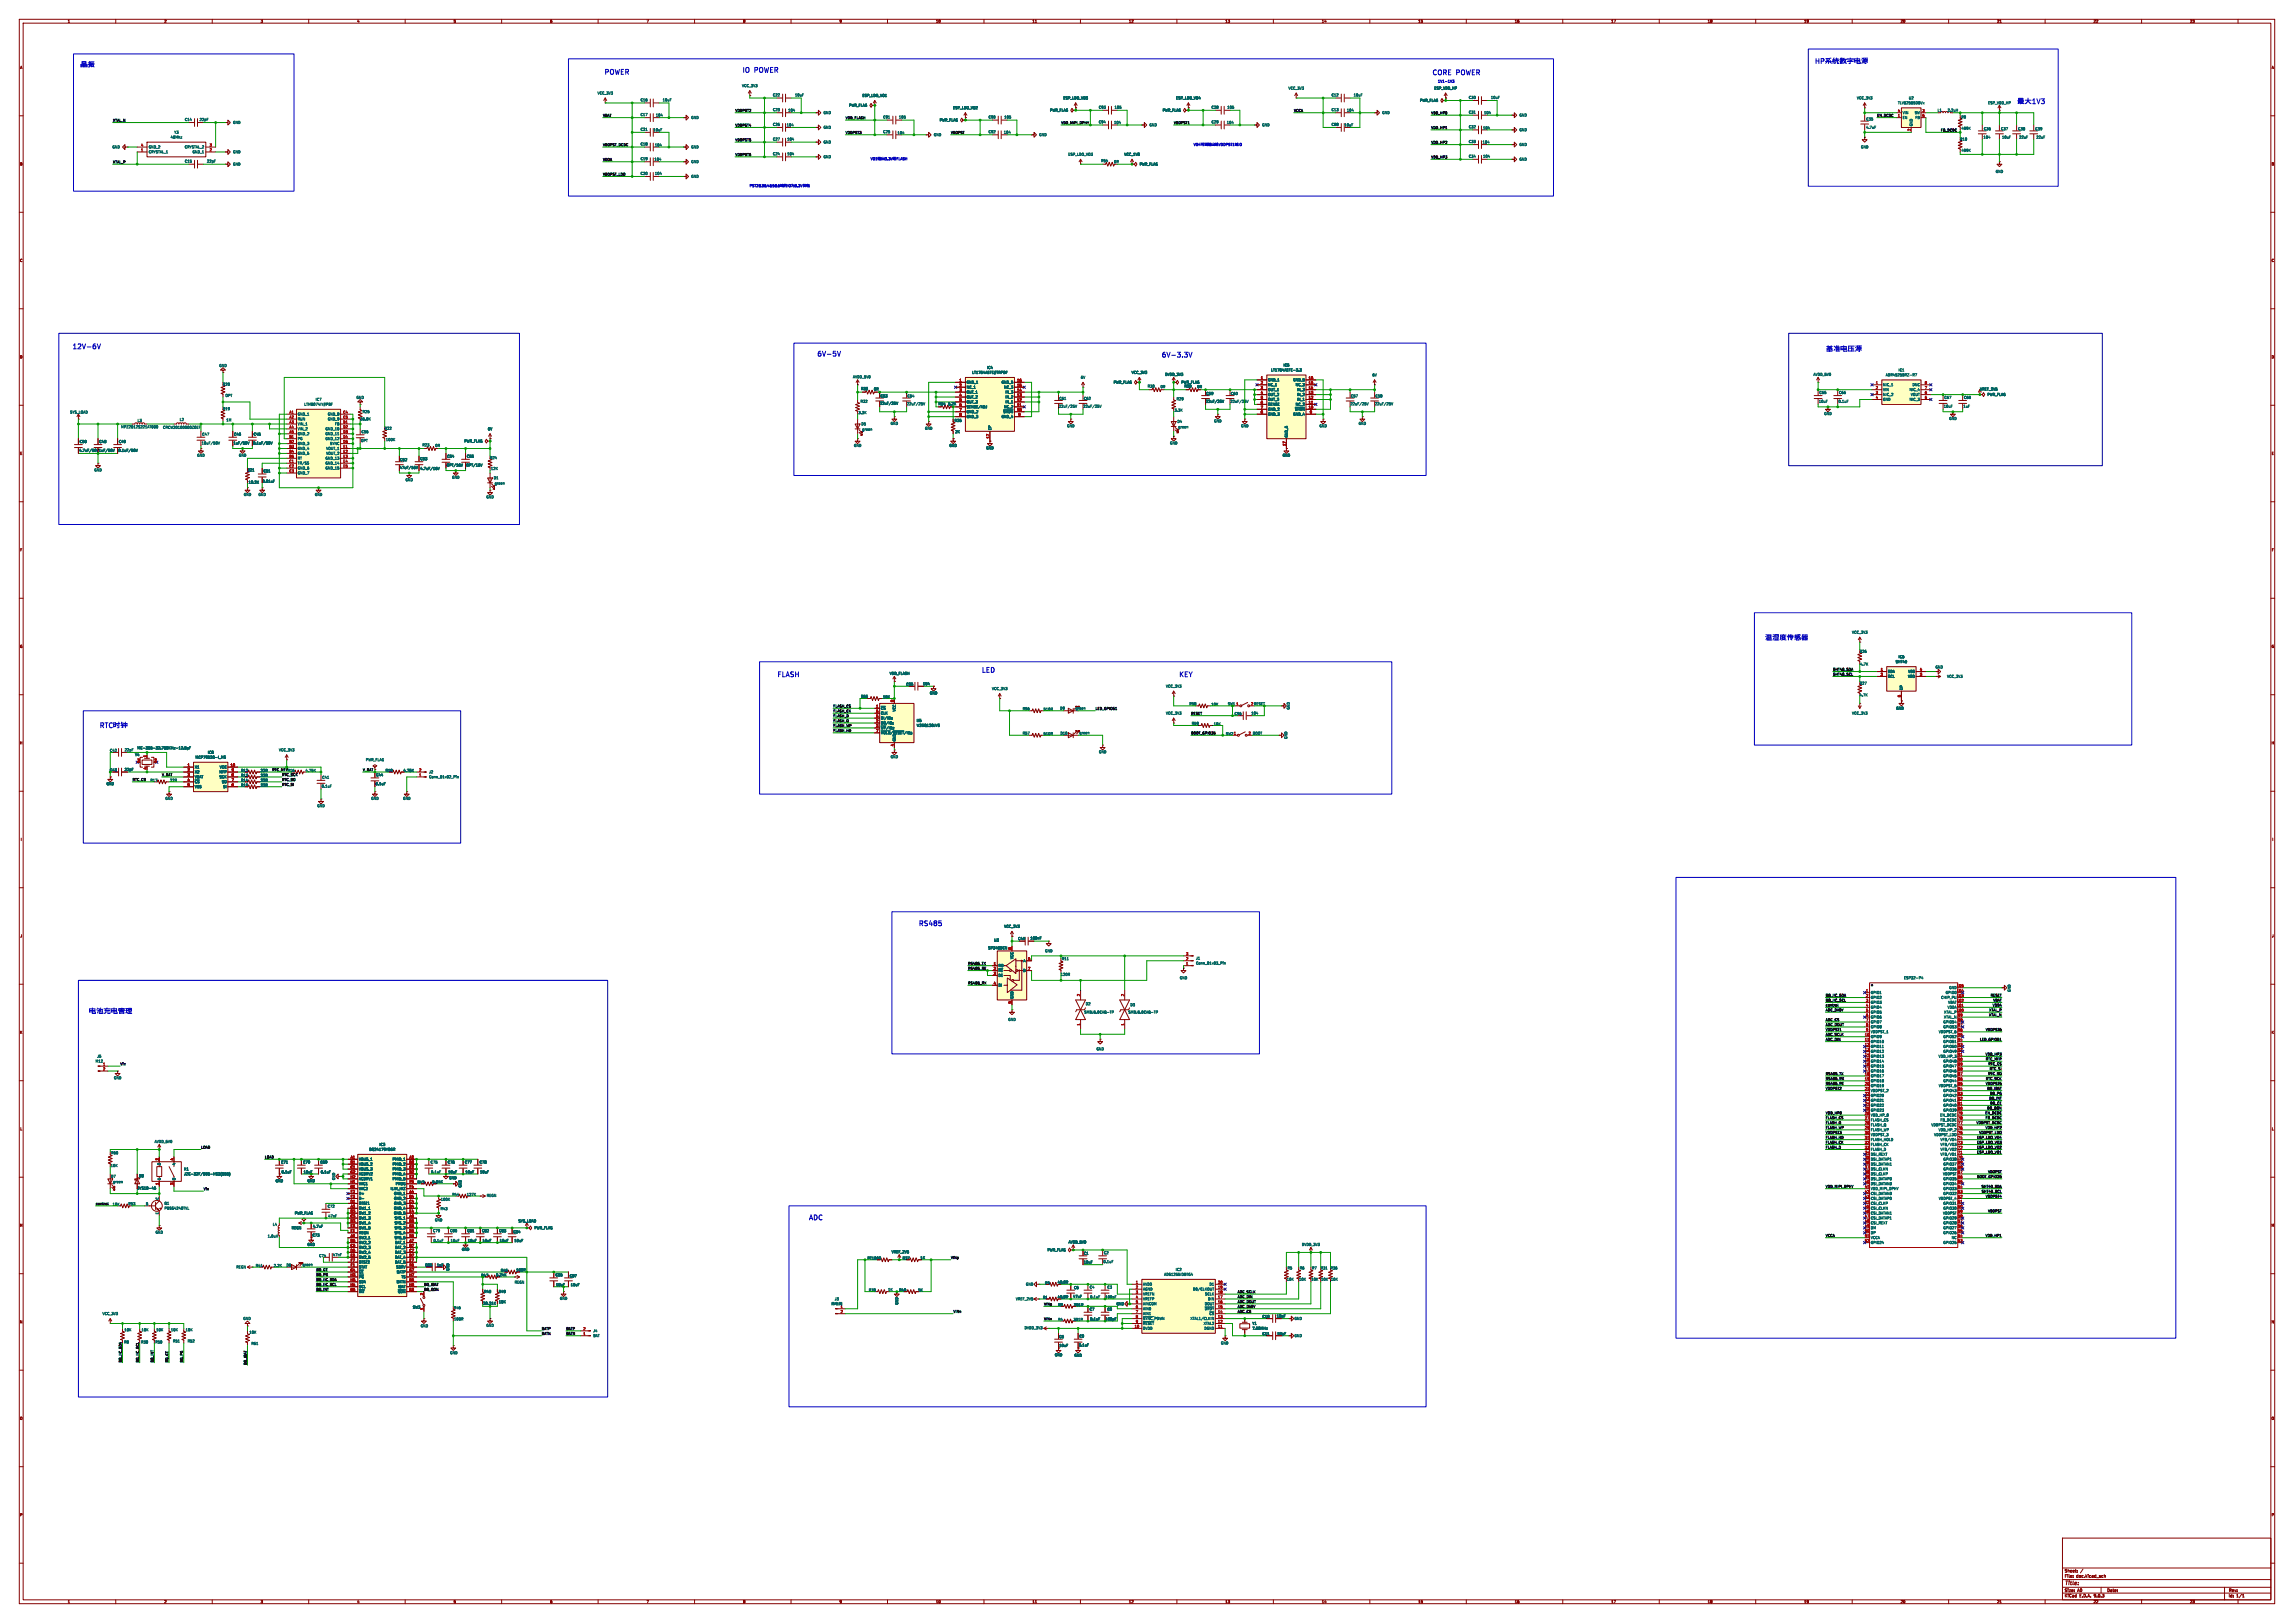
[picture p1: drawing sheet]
<svg xmlns="http://www.w3.org/2000/svg" width="1189mm" height="841mm" viewBox="0 0 1189 841" stroke-linecap="round" stroke-linejoin="round" font-family="sans-serif">
<defs><g id="words">
<g font-size="3.5" fill="#0000c2">
<text x="42" y="35">þÿfvc/</text>
<text x="313" y="39">POWER</text>
<text x="385" y="38">IO POWER</text>
<text x="742" y="39">CORE POWER</text>
<text x="38" y="181">12V-6V</text>
<text x="424" y="185">6V-5V</text>
<text x="602" y="185">6V-3.3V</text>
<text x="946" y="182">þÿWúQÆu5S‹n•</text>
<text x="403" y="351">FLASH</text>
<text x="509" y="349">LED</text>
<text x="611" y="351">KEY</text>
<text x="476" y="480">RS485</text>
<text x="419" y="632">ADC</text>
</g>
<text font-size="2.8" fill="#840000" x="1070" y="822">Title:</text>
<g font-size="2.1" fill="#840000">
<text x="1070" y="815">Sheet:</text>
<text x="1070" y="818">File:</text>
<text x="1076" y="818">doc.kicad_sch</text>
<text x="1070" y="828">KiCad</text>
<text x="1070" y="825">Size:</text>
<text x="1077" y="825">A0</text>
<text x="1078" y="828">E.D.A.</text>
<text x="1085" y="828">9.0.3</text>
<text x="1092" y="825">Date:</text>
<text x="1155" y="825">Rev:</text>
<text x="1155" y="828">Id:</text>
<text x="1159" y="828">1/1</text>
</g>
<g font-size="1.8" fill="#840000">
<text x="35" y="12">1</text>
<text x="85" y="12">2</text>
<text x="135" y="12">3</text>
<text x="185" y="12">4</text>
<text x="235" y="12">5</text>
<text x="285" y="12">6</text>
<text x="335" y="12">7</text>
<text x="385" y="12">8</text>
<text x="435" y="12">9</text>
<text x="485" y="12">10</text>
<text x="535" y="12">11</text>
<text x="585" y="12">12</text>
<text x="635" y="12">13</text>
<text x="685" y="12">14</text>
<text x="735" y="12">15</text>
<text x="785" y="12">16</text>
<text x="835" y="12">17</text>
<text x="885" y="12">18</text>
<text x="935" y="12">19</text>
<text x="985" y="12">20</text>
<text x="1035" y="12">21</text>
<text x="1085" y="12">22</text>
<text x="1135" y="12">23</text>
<text x="10" y="36">A</text>
<text x="1177" y="36">A</text>
<text x="10" y="86">B</text>
<text x="1177" y="86">B</text>
<text x="10" y="136">C</text>
<text x="1177" y="136">C</text>
<text x="10" y="186">D</text>
<text x="1177" y="186">D</text>
<text x="10" y="236">E</text>
<text x="1177" y="236">E</text>
<text x="128" y="244">R21</text>
<text x="10" y="286">F</text>
<text x="1177" y="286">F</text>
<text x="10" y="336">G</text>
<text x="1177" y="336">G</text>
<text x="10" y="386">H</text>
<text x="1177" y="386">H</text>
<text x="125" y="400">R12</text>
<text x="200" y="400">R18</text>
<text x="125" y="408">R15</text>
<text x="125" y="403">R13</text>
<text x="125" y="405">R14</text>
<text x="11" y="436">I</text>
<text x="1178" y="436">I</text>
<text x="10" y="486">J</text>
<text x="1177" y="486">J</text>
<text x="528" y="487">C40</text>
<text x="10" y="536">K</text>
<text x="1177" y="536">K</text>
<text x="10" y="586">L</text>
<text x="1177" y="586">L</text>
<text x="216" y="614">R42</text>
<text x="224" y="613">6.04K</text>
<text x="10" y="636">M</text>
<text x="1177" y="636">M</text>
<text x="162" y="641">C73</text>
<text x="449" y="653">PT1000</text>
<text x="468" y="653">R37</text>
<text x="220" y="656">C85</text>
<text x="259" y="659">R45</text>
<text x="267" y="659">100R</text>
<text x="257" y="662">5.24K</text>
<text x="541" y="666">R2</text>
<text x="548" y="665">49.9R</text>
<text x="250" y="676">30.31K</text>
<text x="548" y="673">49.9R</text>
<text x="557" y="677">301R</text>
<text x="662" y="683">18pF</text>
<text x="10" y="686">N</text>
<text x="1177" y="686">N</text>
<text x="549" y="698">10uF</text>
<text x="10" y="736">O</text>
<text x="1177" y="736">O</text>
<text x="10" y="786">P</text>
<text x="1177" y="786">P</text>
<text x="35" y="831">1</text>
<text x="85" y="831">2</text>
<text x="135" y="831">3</text>
<text x="185" y="831">4</text>
<text x="235" y="831">5</text>
<text x="285" y="831">6</text>
<text x="335" y="831">7</text>
<text x="385" y="831">8</text>
<text x="435" y="831">9</text>
<text x="485" y="831">10</text>
<text x="535" y="831">11</text>
<text x="585" y="831">12</text>
<text x="635" y="831">13</text>
<text x="685" y="831">14</text>
<text x="735" y="831">15</text>
<text x="785" y="831">16</text>
<text x="835" y="831">17</text>
<text x="885" y="831">18</text>
<text x="935" y="831">19</text>
<text x="985" y="831">20</text>
<text x="1035" y="831">21</text>
<text x="1085" y="831">22</text>
<text x="1135" y="831">23</text>
</g>
<g font-size="1.8" fill="#006464">
<text x="384" y="45">VCC_3V3</text>
<text x="668" y="47">VCC_3V3</text>
<text x="743" y="47">ESP_VDD_HP</text>
<text x="310" y="49">VCC_3V3</text>
<text x="332" y="53">C16</text>
<text x="343" y="53">10uF</text>
<text x="400" y="50">C22</text>
<text x="412" y="50">10uF</text>
<text x="447" y="50">ESP_LDO_VO1</text>
<text x="551" y="52">ESP_LDO_VO3</text>
<text x="609" y="52">ESP_LDO_VO4</text>
<text x="690" y="50">C12</text>
<text x="702" y="50">10uF</text>
<text x="736" y="53">PWR_FLAG</text>
<text x="761" y="51">C30</text>
<text x="773" y="51">10uF</text>
<text x="962" y="52">VCC_3V3</text>
<text x="989" y="52">U2</text>
<text x="400" y="58">C23</text>
<text x="408" y="58">104</text>
<text x="427" y="59">GND</text>
<text x="440" y="55">PWR_FLAG</text>
<text x="494" y="57">ESP_LDO_VO2</text>
<text x="544" y="58">PWR_FLAG</text>
<text x="569" y="56">C93</text>
<text x="578" y="56">105</text>
<text x="602" y="58">PWR_FLAG</text>
<text x="628" y="56">C28</text>
<text x="636" y="56">105</text>
<text x="690" y="58">C13</text>
<text x="698" y="58">104</text>
<text x="716" y="59">GND</text>
<text x="761" y="59">C31</text>
<text x="769" y="59">104</text>
<text x="984" y="54">TLV62565DBVx</text>
<text x="986" y="59">VIN</text>
<text x="992" y="59">SW</text>
<text x="1004" y="58">L1</text>
<text x="1009" y="58">2.2uH</text>
<text x="1030" y="54">ESP_VDD_HP</text>
<text x="96" y="63">C14</text>
<text x="103" y="63">22pF</text>
<text x="121" y="64">GND</text>
<text x="332" y="60">C17</text>
<text x="340" y="61">104</text>
<text x="358" y="62">GND</text>
<text x="400" y="65">C26</text>
<text x="408" y="66">104</text>
<text x="458" y="62">C91</text>
<text x="466" y="62">105</text>
<text x="487" y="63">PWR_FLAG</text>
<text x="512" y="62">C90</text>
<text x="520" y="62">105</text>
<text x="569" y="64">C94</text>
<text x="577" y="64">104</text>
<text x="596" y="66">GND</text>
<text x="628" y="64">C29</text>
<text x="636" y="64">104</text>
<text x="654" y="66">GND</text>
<text x="690" y="65">C88</text>
<text x="697" y="66">10uF</text>
<text x="787" y="61">GND</text>
<text x="967" y="63">C35</text>
<text x="986" y="62">EN</text>
<text x="991" y="66" transform="rotate(-90 991 66)">GND</text>
<text x="993" y="62">FB</text>
<text x="1016" y="62">R9</text>
<text x="88" y="72">40Mhz</text>
<text x="90" y="69">Y3</text>
<text x="332" y="68">C21</text>
<text x="339" y="68">10uF</text>
<text x="427" y="67">GND</text>
<text x="458" y="69">C25</text>
<text x="465" y="70">104</text>
<text x="484" y="71">GND</text>
<text x="512" y="69">C92</text>
<text x="520" y="69">104</text>
<text x="538" y="71">GND</text>
<text x="761" y="67">C32</text>
<text x="769" y="67">104</text>
<text x="787" y="68">GND</text>
<text x="967" y="67">4.7uF</text>
<text x="1016" y="67">499K</text>
<text x="1028" y="72">104</text>
<text x="1028" y="68">C36</text>
<text x="1037" y="68">C37</text>
<text x="1038" y="72">10uF</text>
<text x="1046" y="68">C38</text>
<text x="1046" y="72">22uF</text>
<text x="1055" y="68">C39</text>
<text x="1055" y="72">22uF</text>
<text x="58" y="77">GND</text>
<text x="77" y="77">GND_2</text>
<text x="96" y="77">CRYSTAL_2</text>
<text x="332" y="76">C18</text>
<text x="339" y="76">104</text>
<text x="358" y="77">GND</text>
<text x="400" y="73">C27</text>
<text x="408" y="73">104</text>
<text x="427" y="75">GND</text>
<text x="761" y="74">C33</text>
<text x="768" y="75">104</text>
<text x="787" y="76">GND</text>
<text x="964" y="77">GND</text>
<text x="1016" y="73">R10</text>
<text x="77" y="80">CRYSTAL_1</text>
<text x="100" y="80">GND_1</text>
<text x="121" y="80">GND</text>
<text x="332" y="83">C19</text>
<text x="339" y="83">104</text>
<text x="400" y="81">C24</text>
<text x="408" y="81">104</text>
<text x="427" y="82">GND</text>
<text x="554" y="81">ESP_LDO_VO3</text>
<text x="583" y="81">VCC_1V8</text>
<text x="761" y="82">C34</text>
<text x="769" y="82">104</text>
<text x="787" y="83">GND</text>
<text x="1016" y="79">499K</text>
<text x="96" y="84">C15</text>
<text x="107" y="84">22pF</text>
<text x="121" y="86">GND</text>
<text x="358" y="85">GND</text>
<text x="571" y="84">R54</text>
<text x="577" y="85">0R</text>
<text x="591" y="86">PWR_FLAG</text>
<text x="1034" y="90">GND</text>
<text x="332" y="91">C20</text>
<text x="339" y="91">104</text>
<text x="358" y="92">GND</text>
<text x="114" y="190">GND</text>
<text x="511" y="191">IC4</text>
<text x="665" y="190">IC5</text>
<text x="442" y="196">AVDD_5V0</text>
<text x="504" y="194">LT1764AEFE#TRPBF</text>
<text x="560" y="196">6V</text>
<text x="586" y="194">VCC_3V3</text>
<text x="604" y="195">DVDD_3V3</text>
<text x="657" y="198">GND_1</text>
<text x="659" y="193">LT1764AEFE-3.3</text>
<text x="670" y="198">GND_5</text>
<text x="711" y="195">6V</text>
<text x="940" y="195">AVDD_5V0</text>
<text x="977" y="195">ADR4525BRZ-R7</text>
<text x="984" y="193">IC1</text>
<text x="115" y="200">R20</text>
<text x="446" y="202">R33</text>
<text x="453" y="203">0R</text>
<text x="501" y="199">GND_1</text>
<text x="501" y="202">NC_1</text>
<text x="519" y="199">GND_5</text>
<text x="520" y="202">NC_3</text>
<text x="577" y="199">PWR_FLAG</text>
<text x="595" y="201">R30</text>
<text x="601" y="201">0R</text>
<text x="612" y="199">PWR_FLAG</text>
<text x="614" y="201">R28</text>
<text x="620" y="201">0R</text>
<text x="657" y="200">NC_1</text>
<text x="657" y="203">OUT_1</text>
<text x="671" y="200">NC_3</text>
<text x="672" y="203">IN_3</text>
<text x="976" y="200">NIC_1</text>
<text x="976" y="203">VIN</text>
<text x="990" y="203">NIC_4</text>
<text x="991" y="200">DNC</text>
<text x="1026" y="203">VREF_2V5</text>
<text x="117" y="206">OPT</text>
<text x="163" y="208">IC7</text>
<text x="185" y="207">GND</text>
<text x="446" y="209">R32</text>
<text x="456" y="210">22uF/25V</text>
<text x="456" y="206">C63</text>
<text x="470" y="206">C64</text>
<text x="501" y="204">OUT_1</text>
<text x="501" y="207">OUT_2</text>
<text x="501" y="209">OUT_3</text>
<text x="521" y="204">IN_3</text>
<text x="521" y="207">IN_2</text>
<text x="521" y="209">IN_1</text>
<text x="549" y="207">C61</text>
<text x="562" y="207">C62</text>
<text x="610" y="208">R29</text>
<text x="625" y="209">22uF/25V</text>
<text x="625" y="205">C59</text>
<text x="638" y="209">22uF/25V</text>
<text x="638" y="205">C60</text>
<text x="657" y="205">OUT_2</text>
<text x="657" y="208">OUT_3</text>
<text x="672" y="205">IN_2</text>
<text x="672" y="208">IN_1</text>
<text x="700" y="206">C57</text>
<text x="713" y="206">C58</text>
<text x="943" y="209">10uF</text>
<text x="943" y="204">C65</text>
<text x="953" y="209">0.1uF</text>
<text x="953" y="204">C66</text>
<text x="976" y="205">NIC_2</text>
<text x="976" y="208">GND</text>
<text x="990" y="208">NIC_3</text>
<text x="990" y="205">VOUT</text>
<text x="1008" y="207">C67</text>
<text x="1018" y="207">C68</text>
<text x="1030" y="205">PWR_FLAG</text>
<text x="36" y="214">SYS_LOAD</text>
<text x="115" y="213">R19</text>
<text x="154" y="215">GND_1</text>
<text x="158" y="210">LTM8074IY#PBF</text>
<text x="170" y="215">GND_8</text>
<text x="188" y="214">R25</text>
<text x="445" y="215">3.3K</text>
<text x="470" y="210">22uF/25V</text>
<text x="486" y="210">R34</text>
<text x="491" y="210">6.2K</text>
<text x="501" y="212">SENSE/ADJ</text>
<text x="501" y="214">GND_2</text>
<text x="520" y="214">~{SHDN}</text>
<text x="520" y="212">NC_2</text>
<text x="549" y="211">22uF/25V</text>
<text x="561" y="211">22uF/25V</text>
<text x="609" y="213">3.3K</text>
<text x="657" y="210">SENSE</text>
<text x="657" y="213">GND_2</text>
<text x="657" y="215">GND_3</text>
<text x="670" y="215">GND_4</text>
<text x="671" y="213">~{SHDN}</text>
<text x="671" y="210">NC_2</text>
<text x="700" y="210">22uF/25V</text>
<text x="712" y="210">22uF/25V</text>
<text x="945" y="215">GND</text>
<text x="1007" y="211">10uF</text>
<text x="1018" y="211">1uF</text>
<text x="71" y="219">L3</text>
<text x="93" y="218">L2</text>
<text x="117" y="219">1M</text>
<text x="154" y="218">RUN</text>
<text x="154" y="221">VIN_1</text>
<text x="170" y="218">GND_9</text>
<text x="173" y="221">FB</text>
<text x="187" y="218">36.8K</text>
<text x="446" y="221">D5</text>
<text x="462" y="220">GND</text>
<text x="495" y="219">R35</text>
<text x="501" y="217">GND_3</text>
<text x="519" y="217">GND_4</text>
<text x="553" y="222">GND</text>
<text x="610" y="219">D4</text>
<text x="629" y="219">GND</text>
<text x="643" y="222">GND</text>
<text x="684" y="222">GND</text>
<text x="704" y="220">GND</text>
<text x="1010" y="218">GND</text>
<text x="63" y="222">MPZ2012S221AT000</text>
<text x="84" y="222">CRCW20100000Z0EF</text>
<text x="105" y="226">C47</text>
<text x="121" y="226">C46</text>
<text x="131" y="226">C45</text>
<text x="154" y="223">VIN_2</text>
<text x="154" y="226">GND_2</text>
<text x="169" y="223">GND_10</text>
<text x="169" y="226">GND_11</text>
<text x="187" y="225">C56</text>
<text x="199" y="223">R22</text>
<text x="253" y="223">6V</text>
<text x="447" y="223">green</text>
<text x="479" y="223">GND</text>
<text x="495" y="225">2K</text>
<text x="514" y="223" transform="rotate(-90 514 223)">EP</text>
<text x="611" y="222">green</text>
<text x="668" y="227" transform="rotate(-90 668 227)">GND_6</text>
<text x="41" y="230">C50</text>
<text x="51" y="230">C48</text>
<text x="61" y="230">C49</text>
<text x="104" y="230">10uF/50V</text>
<text x="121" y="230">1uF/50V</text>
<text x="131" y="230">0.1uF/50V</text>
<text x="154" y="228">PG</text>
<text x="154" y="231">GND_3</text>
<text x="154" y="233">GND_4</text>
<text x="169" y="228">GND_12</text>
<text x="169" y="233">VOUT_1</text>
<text x="171" y="231">SYNC</text>
<text x="187" y="229">OPT</text>
<text x="200" y="229">100K</text>
<text x="219" y="231">R23</text>
<text x="225" y="232">0R</text>
<text x="241" y="229">PWR_FLAG</text>
<text x="442" y="232">GND</text>
<text x="492" y="232">GND</text>
<text x="511" y="233">GND</text>
<text x="606" y="230">GND</text>
<text x="41" y="234">4.7uF/50V</text>
<text x="51" y="234">1uF/50V</text>
<text x="61" y="234">0.1uF/50V</text>
<text x="102" y="237">GND</text>
<text x="124" y="237">GND</text>
<text x="154" y="236">GND_5</text>
<text x="154" y="238">RT</text>
<text x="169" y="238">GND_13</text>
<text x="169" y="236">VOUT_2</text>
<text x="207" y="239">C52</text>
<text x="218" y="239">C53</text>
<text x="232" y="237">C54</text>
<text x="242" y="237">C55</text>
<text x="254" y="238">R24</text>
<text x="665" y="237">GND</text>
<text x="49" y="244">GND</text>
<text x="136" y="245">C51</text>
<text x="154" y="241">TR/SS</text>
<text x="154" y="243">GND_6</text>
<text x="154" y="246">GND_7</text>
<text x="169" y="241">GND_14</text>
<text x="169" y="243">GND_15</text>
<text x="207" y="243">47uF/16V</text>
<text x="218" y="244">4.7uF/16V</text>
<text x="231" y="242">OPT/16V</text>
<text x="242" y="242">OPT/16V</text>
<text x="254" y="244">12K</text>
<text x="129" y="251">18.2K</text>
<text x="136" y="250">0.01uF</text>
<text x="210" y="250">GND</text>
<text x="234" y="248">GND</text>
<text x="256" y="249">D1</text>
<text x="256" y="251">green</text>
<text x="126" y="257">GND</text>
<text x="134" y="257">GND</text>
<text x="163" y="257">GND</text>
<text x="252" y="258">GND</text>
<text x="960" y="329">VCC_3V3</text>
<text x="964" y="338">R26</text>
<text x="984" y="341">IC6</text>
<text x="964" y="345">4.7K</text>
<text x="982" y="344">SHT40</text>
<text x="1003" y="347">GND</text>
<text x="461" y="350">VDD_FLASH</text>
<text x="978" y="349">SDA</text>
<text x="978" y="351">SCL</text>
<text x="989" y="351">VDD</text>
<text x="989" y="349">VSS</text>
<text x="1009" y="351">VCC_3V3</text>
<text x="470" y="355">C95</text>
<text x="478" y="355">104</text>
<text x="514" y="358">VCC_3V3</text>
<text x="604" y="356">VCC_3V3</text>
<text x="964" y="355">R27</text>
<text x="986" y="358" transform="rotate(-90 986 358)">EP</text>
<text x="446" y="362">R55</text>
<text x="458" y="362">10K</text>
<text x="482" y="360">GND</text>
<text x="616" y="366">R58</text>
<text x="628" y="366">10K</text>
<text x="964" y="361">4.7K</text>
<text x="456" y="368">~{CS}</text>
<text x="456" y="370">CLK</text>
<text x="464" y="369" transform="rotate(-90 464 369)">VCC</text>
<text x="530" y="368">R56</text>
<text x="541" y="368">510R</text>
<text x="549" y="368">D9</text>
<text x="557" y="368">green</text>
<text x="604" y="370">VCC_3V3</text>
<text x="640" y="371">C96</text>
<text x="648" y="370">104</text>
<text x="669" y="368" transform="rotate(-90 669 368)">GND</text>
<text x="960" y="370">VCC_3V3</text>
<text x="983" y="368">GND</text>
<text x="456" y="373">DI/IO_{0}</text>
<text x="456" y="376">DO/IO_{1}</text>
<text x="475" y="377">W25Q128JVS</text>
<text x="475" y="374">U5</text>
<text x="618" y="376">R59</text>
<text x="629" y="376">10K</text>
<text x="456" y="378">~{WP}/IO_{2}</text>
<text x="456" y="381">~{HOLD}/~{RESET}/IO_{3}</text>
<text x="530" y="381">R57</text>
<text x="541" y="381">510R</text>
<text x="549" y="381">D10</text>
<text x="559" y="381">green</text>
<text x="635" y="381">SW21</text>
<text x="647" y="381">2 BOOT</text>
<text x="667" y="383" transform="rotate(-90 667 383)">GND</text>
<text x="64" y="389">22pF</text>
<text x="71" y="388">MC-306-32.768KHz-12.5pF</text>
<text x="144" y="389">VCC_3V3</text>
<text x="464" y="384" transform="rotate(-90 464 384)">GND</text>
<text x="70" y="392">Y4</text>
<text x="101" y="393">MCP79520-I_MS</text>
<text x="108" y="391">IC8</text>
<text x="189" y="395">PWR_FLAG</text>
<text x="462" y="393">GND</text>
<text x="569" y="390">GND</text>
<text x="64" y="400">22pF</text>
<text x="101" y="398">X1</text>
<text x="101" y="401">X2</text>
<text x="114" y="401">MFP</text>
<text x="114" y="398">VCC</text>
<text x="135" y="400">22R</text>
<text x="158" y="400">4.75K</text>
<text x="209" y="400">4.75K</text>
<text x="222" y="401">J2</text>
<text x="55" y="407">GND</text>
<text x="78" y="405">R17</text>
<text x="88" y="405">22R</text>
<text x="101" y="403">VBAT</text>
<text x="101" y="406">~{CS}</text>
<text x="114" y="403">SCK</text>
<text x="115" y="406">SO</text>
<text x="135" y="408">22R</text>
<text x="135" y="403">22R</text>
<text x="135" y="405">22R</text>
<text x="167" y="404">C41</text>
<text x="195" y="407">0.1uF</text>
<text x="195" y="402">C44</text>
<text x="222" y="403">Conn_01x02_Pin</text>
<text x="101" y="409">VSS</text>
<text x="116" y="409">SI</text>
<text x="167" y="408">0.1uF</text>
<text x="86" y="415">GND</text>
<text x="164" y="418">GND</text>
<text x="192" y="415">GND</text>
<text x="209" y="415">GND</text>
<text x="520" y="481">VCC_3V3</text>
<text x="515" y="488">U3</text>
<text x="534" y="487">100nF</text>
<text x="512" y="492">SP3485CN</text>
<text x="525" y="497" transform="rotate(-90 525 497)">VCC</text>
<text x="542" y="494">GND</text>
<text x="550" y="498">R11</text>
<text x="620" y="497">J1</text>
<text x="517" y="501">RO</text>
<text x="517" y="504">~{RE}</text>
<text x="530" y="504">B</text>
<text x="530" y="499">A</text>
<text x="620" y="500">Conn_01x03_Pin</text>
<text x="517" y="506">DE</text>
<text x="550" y="506">120R</text>
<text x="611" y="508">GND</text>
<text x="987" y="508">ESP32-P4</text>
<text x="517" y="511">DI</text>
<text x="970" y="515">GPIO1</text>
<text x="1008" y="515">GPIO0</text>
<text x="1010" y="513">GND</text>
<text x="1042" y="514" transform="rotate(-90 1042 514)">GND</text>
<text x="525" y="518" transform="rotate(-90 525 518)">GND</text>
<text x="563" y="521">D2</text>
<text x="586" y="522">D3</text>
<text x="970" y="518">GPIO2</text>
<text x="970" y="520">GPIO3</text>
<text x="1006" y="518">CHIP_PU</text>
<text x="1010" y="520">VBAT</text>
<text x="562" y="525">SMBJ6.0CAQ-TP</text>
<text x="585" y="525">SMBJ6.0CAQ-TP</text>
<text x="970" y="523">GPIO4</text>
<text x="970" y="525">GPIO5</text>
<text x="970" y="528">GPIO6</text>
<text x="1007" y="528">XTAL_N</text>
<text x="1007" y="525">XTAL_P</text>
<text x="1009" y="523">VDDA</text>
<text x="522" y="529">GND</text>
<text x="970" y="530">GPIO7</text>
<text x="970" y="533">GPIO8</text>
<text x="1007" y="530">GPIO54</text>
<text x="1007" y="533">GPIO53</text>
<text x="970" y="536">VDDPST_1</text>
<text x="970" y="538">GPIO9</text>
<text x="1005" y="536">VDDPST_6</text>
<text x="1007" y="538">GPIO52</text>
<text x="568" y="544">GND</text>
<text x="970" y="541">GPIO10</text>
<text x="970" y="543">GPIO11</text>
<text x="970" y="546">GPIO12</text>
<text x="1007" y="541">GPIO51</text>
<text x="1007" y="543">GPIO50</text>
<text x="1007" y="546">GPIO49</text>
<text x="49" y="551">M12</text>
<text x="50" y="548">J5</text>
<text x="970" y="548">GPIO13</text>
<text x="970" y="551">GPIO14</text>
<text x="1005" y="548">VDD_HP_3</text>
<text x="1007" y="551">GPIO48</text>
<text x="970" y="553">GPIO15</text>
<text x="970" y="556">GPIO16</text>
<text x="1007" y="553">GPIO47</text>
<text x="1007" y="556">GPIO46</text>
<text x="59" y="559">GND</text>
<text x="970" y="558">GPIO17</text>
<text x="970" y="561">GPIO18</text>
<text x="970" y="563">GPIO19</text>
<text x="1005" y="563">VDDPST_5</text>
<text x="1007" y="558">GPIO45</text>
<text x="1007" y="561">GPIO44</text>
<text x="970" y="566">VDDPST_2</text>
<text x="970" y="569">GPIO20</text>
<text x="1007" y="566">GPIO43</text>
<text x="1007" y="569">GPIO42</text>
<text x="970" y="571">GPIO21</text>
<text x="970" y="574">GPIO22</text>
<text x="1007" y="571">GPIO41</text>
<text x="1007" y="574">GPIO40</text>
<text x="970" y="576">GPIO23</text>
<text x="970" y="579">VDD_HP_0</text>
<text x="970" y="581">FLASH_CS</text>
<text x="1005" y="579">EN_DCDC</text>
<text x="1006" y="581">FB_DCDC</text>
<text x="1007" y="576">GPIO39</text>
<text x="970" y="584">FLASH_Q</text>
<text x="970" y="586">FLASH_WP</text>
<text x="1001" y="584">VDDPST_DCDC</text>
<text x="1005" y="586">VDD_HP_2</text>
<text x="80" y="592">AVDD_5V0</text>
<text x="196" y="594">IC3</text>
<text x="970" y="589">VDDPST_3</text>
<text x="970" y="591">FLASH_HOLD</text>
<text x="970" y="594">FLASH_CK</text>
<text x="1002" y="589">VDDPST_LDO</text>
<text x="1006" y="591">VFB/VO4</text>
<text x="1006" y="594">VFB/VO3</text>
<text x="57" y="598">R60</text>
<text x="191" y="596">BQ24179YBGR</text>
<text x="970" y="596">FLASH_D</text>
<text x="970" y="599">DSI_REXT</text>
<text x="1006" y="596">VFB/VO2</text>
<text x="1006" y="599">VFB/VO1</text>
<text x="57" y="605">10K</text>
<text x="83" y="604" transform="rotate(-90 83 604)">2</text>
<text x="91" y="604" transform="rotate(-90 91 604)">4</text>
<text x="146" y="603">C71</text>
<text x="157" y="603">C70</text>
<text x="166" y="603">C69</text>
<text x="186" y="602">VBUS_1</text>
<text x="186" y="604">VBUS_2</text>
<text x="203" y="602">PMID_1</text>
<text x="203" y="604">PMID_2</text>
<text x="223" y="603">C75</text>
<text x="232" y="603">C76</text>
<text x="241" y="603">C77</text>
<text x="248" y="603">C78</text>
<text x="970" y="602">DSI_DATAP1</text>
<text x="970" y="604">DSI_DATAN1</text>
<text x="1007" y="602">GPIO38</text>
<text x="1007" y="604">GPIO37</text>
<text x="57" y="610">D7</text>
<text x="72" y="610">D8</text>
<text x="83" y="612" transform="rotate(-90 83 612)">1</text>
<text x="91" y="612" transform="rotate(-90 91 612)">3</text>
<text x="95" y="607">K1</text>
<text x="95" y="609">JZC-32F/005-HS3(555)</text>
<text x="146" y="608">0.1uF</text>
<text x="166" y="608">0.1uF</text>
<text x="174" y="612" transform="rotate(-90 174 612)">GND</text>
<text x="186" y="607">VBUS_3</text>
<text x="186" y="609">ACDRV2</text>
<text x="186" y="612">ACDRV1</text>
<text x="203" y="607">PMID_3</text>
<text x="203" y="609">PMID_4</text>
<text x="203" y="612">PMID_5</text>
<text x="223" y="608">0.1uF</text>
<text x="232" y="608">10uF</text>
<text x="233" y="611">GND</text>
<text x="241" y="608">10uF</text>
<text x="249" y="608">10uF</text>
<text x="970" y="607">DSI_CLKN</text>
<text x="970" y="609">DSI_CLKP</text>
<text x="970" y="612">DSI_DATAP0</text>
<text x="1007" y="609">VDDPST</text>
<text x="1007" y="607">GPIO36</text>
<text x="1007" y="612">GPIO35</text>
<text x="58" y="613">green</text>
<text x="71" y="617">BYS10-45</text>
<text x="143" y="613">GND</text>
<text x="159" y="613">GND</text>
<text x="186" y="614">VAC1</text>
<text x="186" y="617">VAC2</text>
<text x="202" y="617">ILIM_HIZ</text>
<text x="205" y="614">PROG</text>
<text x="239" y="615" transform="rotate(-90 239 615)">GND</text>
<text x="970" y="614">DSI_DATAN0</text>
<text x="970" y="617">VDD_MIPI_DPHY</text>
<text x="1007" y="614">GPIO34</text>
<text x="1007" y="617">GPIO33</text>
<text x="82" y="622" transform="rotate(-90 82 622)">C</text>
<text x="186" y="619">D+</text>
<text x="186" y="622">D-</text>
<text x="204" y="619">GND_1</text>
<text x="204" y="622">GND_2</text>
<text x="228" y="622">100K</text>
<text x="234" y="620">R44</text>
<text x="242" y="620">127K</text>
<text x="252" y="620">REGN</text>
<text x="970" y="619">CSI_DATAN0</text>
<text x="970" y="622">CSI_DATAP0</text>
<text x="1005" y="622">VDDPST_4</text>
<text x="1007" y="619">GPIO32</text>
<text x="58" y="625">10K</text>
<text x="66" y="625">R53</text>
<text x="75" y="625">B</text>
<text x="82" y="629" transform="rotate(-90 82 629)">E</text>
<text x="85" y="627">PBSS4240TVL</text>
<text x="85" y="624">Q1</text>
<text x="153" y="630">PWR_FLAG</text>
<text x="170" y="626">C72</text>
<text x="186" y="624">BTST1</text>
<text x="186" y="627">SW1_1</text>
<text x="186" y="630">SW1_2</text>
<text x="204" y="624">GND_3</text>
<text x="204" y="627">GND_4</text>
<text x="204" y="630">GND_5</text>
<text x="228" y="627">R43</text>
<text x="970" y="624">CSI_CLKP</text>
<text x="970" y="627">CSI_CLKN</text>
<text x="970" y="630">CSI_DATAN1</text>
<text x="1007" y="630">VDDPST</text>
<text x="1007" y="624">GPIO31</text>
<text x="1007" y="627">GPIO30</text>
<text x="141" y="635">L4</text>
<text x="170" y="631">47nF</text>
<text x="186" y="632">SW1_3</text>
<text x="186" y="635">SW1_4</text>
<text x="204" y="632">SYS_1</text>
<text x="204" y="635">SYS_2</text>
<text x="225" y="633">GND</text>
<text x="269" y="634">SYS_LOAD</text>
<text x="970" y="632">CSI_DATAP1</text>
<text x="970" y="635">CSI_REXT</text>
<text x="1007" y="632">GPIO29</text>
<text x="1007" y="635">GPIO28</text>
<text x="81" y="639">GND</text>
<text x="139" y="641">1.0uH</text>
<text x="151" y="637">REGN</text>
<text x="162" y="636">4.7uF</text>
<text x="186" y="637">SW1_5</text>
<text x="186" y="640">REGN</text>
<text x="204" y="637">SYS_3</text>
<text x="204" y="640">SYS_4</text>
<text x="224" y="639">C79</text>
<text x="233" y="639">C80</text>
<text x="242" y="639">C81</text>
<text x="250" y="639">C82</text>
<text x="259" y="639">C83</text>
<text x="266" y="639">C84</text>
<text x="277" y="637">PWR_FLAG</text>
<text x="970" y="637">DM</text>
<text x="970" y="640">DP</text>
<text x="1007" y="637">GPIO27</text>
<text x="1007" y="640">GPIO26</text>
<text x="159" y="646">GND</text>
<text x="186" y="642">SW2_1</text>
<text x="186" y="645">SW2_2</text>
<text x="186" y="647">SW2_3</text>
<text x="204" y="642">SYS_5</text>
<text x="205" y="645">BAT_1</text>
<text x="205" y="647">BAT_2</text>
<text x="225" y="644">0.1uF</text>
<text x="233" y="644">10uF</text>
<text x="242" y="644">10uF</text>
<text x="250" y="644">10uF</text>
<text x="259" y="644">10uF</text>
<text x="266" y="644">10uF</text>
<text x="554" y="644">AVDD_5V0</text>
<text x="675" y="646">DVDD_3V3</text>
<text x="970" y="642">VCCA</text>
<text x="970" y="645">GPIO24</text>
<text x="1007" y="645">GPIO25</text>
<text x="1011" y="642">NC</text>
<text x="165" y="652">C74</text>
<text x="172" y="651">47nF</text>
<text x="186" y="650">SW2_4</text>
<text x="186" y="652">SW2_5</text>
<text x="205" y="650">BAT_3</text>
<text x="205" y="652">BAT_4</text>
<text x="239" y="648">GND</text>
<text x="462" y="650">VREF_2V5</text>
<text x="477" y="653">1K</text>
<text x="543" y="649">PWR_FLAG</text>
<text x="562" y="650">C1</text>
<text x="572" y="650">C2</text>
<text x="122" y="657">REGN</text>
<text x="132" y="657">R41</text>
<text x="142" y="657">2.2K</text>
<text x="148" y="656">D6</text>
<text x="157" y="656">green</text>
<text x="186" y="655">BTST2</text>
<text x="186" y="657">STAT</text>
<text x="186" y="660">~{CE}</text>
<text x="205" y="655">BAT_5</text>
<text x="205" y="657">SDRV</text>
<text x="206" y="660">BATP</text>
<text x="226" y="656">1nF</text>
<text x="233" y="659" transform="rotate(-90 233 659)">GND</text>
<text x="562" y="655">10uF</text>
<text x="572" y="655">0.1uF</text>
<text x="609" y="659">IC2</text>
<text x="667" y="658">R5</text>
<text x="674" y="658">R6</text>
<text x="680" y="658">R7</text>
<text x="684" y="658">R31</text>
<text x="689" y="658">R36</text>
<text x="186" y="663">~{PG}</text>
<text x="186" y="665">SDA</text>
<text x="205" y="665">BATN</text>
<text x="208" y="663">TS</text>
<text x="267" y="665">REGN</text>
<text x="288" y="662">C86</text>
<text x="295" y="662">C87</text>
<text x="603" y="661">ADS1255IDBTG4</text>
<text x="667" y="664">10K</text>
<text x="673" y="664">10K</text>
<text x="680" y="664">10K</text>
<text x="685" y="664">10K</text>
<text x="690" y="664">10K</text>
<text x="186" y="668">SCL</text>
<text x="186" y="670">~{INT}</text>
<text x="206" y="670">~{QON}</text>
<text x="206" y="668">IBAT</text>
<text x="251" y="670">R48</text>
<text x="258" y="670">R49</text>
<text x="296" y="667">10uF</text>
<text x="450" y="669">R39</text>
<text x="460" y="669">1K</text>
<text x="466" y="669">R40</text>
<text x="476" y="669">1K</text>
<text x="532" y="666">GND</text>
<text x="557" y="668">C5</text>
<text x="565" y="668">C4</text>
<text x="574" y="668">C3</text>
<text x="592" y="666">AVDD</text>
<text x="592" y="669">AGND</text>
<text x="592" y="671">VREFN</text>
<text x="618" y="669">D0/CLKOUT</text>
<text x="624" y="671">SCLK</text>
<text x="627" y="666">D1</text>
<text x="258" y="675">10K</text>
<text x="290" y="674">GND</text>
<text x="431" y="677">þÿpíu5Pv</text>
<text x="433" y="674">J3</text>
<text x="436" y="678">1</text>
<text x="466" y="676" transform="rotate(-90 466 676)">GND</text>
<text x="526" y="674">VREF_2V5</text>
<text x="540" y="673">R1</text>
<text x="548" y="677">R3</text>
<text x="556" y="673">47uF</text>
<text x="565" y="673">0.1uF</text>
<text x="573" y="673">100pF</text>
<text x="579" y="677">GND</text>
<text x="592" y="674">VREFP</text>
<text x="592" y="677">AINCOM</text>
<text x="624" y="677">DOUT</text>
<text x="626" y="674">DIN</text>
<text x="53" y="682">VCC_3V3</text>
<text x="214" y="678">SW3</text>
<text x="235" y="679">R46</text>
<text x="565" y="679">C7</text>
<text x="574" y="679">C8</text>
<text x="592" y="679">AIN0</text>
<text x="592" y="682">AIN1</text>
<text x="624" y="679">~{DRDY}</text>
<text x="627" y="682">~{CS}</text>
<text x="654" y="683">C10</text>
<text x="64" y="690">10K</text>
<text x="73" y="690">10K</text>
<text x="81" y="690">10K</text>
<text x="88" y="690">10K</text>
<text x="96" y="690">10K</text>
<text x="126" y="684">GND</text>
<text x="218" y="688">GND</text>
<text x="235" y="684">100R</text>
<text x="252" y="688">GND</text>
<text x="531" y="689">DVDD_3V3</text>
<text x="548" y="685">R4</text>
<text x="556" y="685">301R</text>
<text x="565" y="684">0.1uF</text>
<text x="573" y="684">100pF</text>
<text x="592" y="684">~{SYNC_}PDWN</text>
<text x="592" y="687">~{RESET}</text>
<text x="592" y="689">DVDD</text>
<text x="617" y="684">XTAL1/CLKIN</text>
<text x="624" y="687">XTAL2</text>
<text x="624" y="689">DGND</text>
<text x="649" y="687">Y1</text>
<text x="649" y="689">7.68MHz</text>
<text x="671" y="684">GND</text>
<text x="89" y="696">R51</text>
<text x="97" y="696">R52</text>
<text x="129" y="691">10K</text>
<text x="307" y="690">J4</text>
<text x="307" y="693">BAT</text>
<text x="549" y="694">C6</text>
<text x="559" y="693">C9</text>
<text x="654" y="692">C11</text>
<text x="662" y="692">18pF</text>
<text x="671" y="693">GND</text>
<text x="64" y="696">R8</text>
<text x="73" y="696">R38</text>
<text x="80" y="696">R50</text>
<text x="130" y="697">R61</text>
<text x="233" y="702">GND</text>
<text x="559" y="698">0.1uF</text>
<text x="633" y="697">GND</text>
<text x="547" y="703">GND</text>
<text x="557" y="703">GND</text>
</g>
<text font-size="1.8" fill="#0000c2" x="745" y="43">1V1-1V3</text>
<g font-size="1.8" fill="#0f0f0f">
<text x="381" y="58">VDDPST2</text>
<text x="671" y="58">VCCA</text>
<text x="742" y="59">VDD_HP0</text>
<text x="58" y="63">XTAL_N</text>
<text x="312" y="61">VBAT</text>
<text x="381" y="66">VDDPST4</text>
<text x="438" y="62">VDD_FLASH</text>
<text x="550" y="64">VDD_MIPI_DPHY</text>
<text x="608" y="64">VDDPST1</text>
<text x="973" y="61">EN_DCDC</text>
<text x="438" y="70">VDDPST3</text>
<text x="493" y="70">VDDPST</text>
<text x="742" y="67">VDD_HP1</text>
<text x="1006" y="68">FB_DCDC</text>
<text x="312" y="76">VDDPST_DCDC</text>
<text x="381" y="73">VDDPST5</text>
<text x="742" y="75">VDD_HP2</text>
<text x="312" y="83">VDDA</text>
<text x="381" y="81">VDDPST6</text>
<text x="742" y="82">VDD_HP3</text>
<text x="58" y="85">XTAL_P</text>
<text x="312" y="91">VDDPST_LDO</text>
<text x="950" y="348">SHT40_SDA</text>
<text x="950" y="350">SHT40_SCL</text>
<text x="432" y="367">FLASH_CS</text>
<text x="432" y="369">FLASH_CK</text>
<text x="432" y="372">FLASH_D</text>
<text x="568" y="368">LED_GPIO51</text>
<text x="617" y="370">RESET</text>
<text x="432" y="374">FLASH_Q</text>
<text x="432" y="377">FLASH_WP</text>
<text x="432" y="379">FLASH_HD</text>
<text x="617" y="381">BOOT_GPIO35</text>
<text x="141" y="400">RTC_MFP</text>
<text x="149" y="400">R16</text>
<text x="188" y="400">V_BAT</text>
<text x="69" y="405">RTC_CS</text>
<text x="84" y="402">V_BAT</text>
<text x="146" y="405">RTC_SO</text>
<text x="146" y="407">RTC_SI</text>
<text x="146" y="402">RTC_SCK</text>
<text x="502" y="500">RS485_TX</text>
<text x="502" y="503">RS485_RE</text>
<text x="502" y="510">RS485_RX</text>
<text x="946" y="522">control</text>
<text x="946" y="517">BQ_IIC_SDA</text>
<text x="946" y="519">BQ_IIC_SCL</text>
<text x="1032" y="517">RESET</text>
<text x="1033" y="522">VDDA</text>
<text x="1033" y="519">VBAT</text>
<text x="946" y="524">ADC_DADY</text>
<text x="1031" y="527">XTAL_N</text>
<text x="1031" y="524">XTAL_P</text>
<text x="946" y="529">ADC_CS</text>
<text x="946" y="532">ADC_DOUT</text>
<text x="946" y="534">VDDPST1</text>
<text x="946" y="539">ADC_DIN</text>
<text x="946" y="537">ADC_SCLK</text>
<text x="1026" y="539">LED_GPIO51</text>
<text x="1029" y="534">VDDPST6</text>
<text x="1029" y="547">VDD_HP3</text>
<text x="1029" y="550">RTC_MFP</text>
<text x="62" y="552">Vin</text>
<text x="946" y="557">RS485_TX</text>
<text x="1030" y="557">RTC_SO</text>
<text x="1030" y="552">RTC_CS</text>
<text x="1031" y="555">RTC_SI</text>
<text x="946" y="562">RS485_RE</text>
<text x="946" y="560">RS485_RX</text>
<text x="1029" y="562">VDDPST5</text>
<text x="1029" y="560">RTC_SCK</text>
<text x="946" y="565">VDDPST2</text>
<text x="1030" y="565">BQ_IBAT</text>
<text x="1031" y="570">BQ_INT</text>
<text x="1031" y="567">BQ_PG</text>
<text x="1030" y="575">BQ_QON</text>
<text x="1031" y="572">BQ_CE</text>
<text x="946" y="580">FLASH_CS</text>
<text x="946" y="578">VDD_HP0</text>
<text x="1029" y="578">EN_DCDC</text>
<text x="1029" y="580">FB_DCDC</text>
<text x="946" y="588">VDDPST3</text>
<text x="946" y="583">FLASH_Q</text>
<text x="946" y="585">FLASH_WP</text>
<text x="1024" y="583">VDDPST_DCDC</text>
<text x="1026" y="588">VDDPST_LDO</text>
<text x="1029" y="585">VDD_HP2</text>
<text x="946" y="593">FLASH_CK</text>
<text x="946" y="590">FLASH_HD</text>
<text x="1025" y="593">ESP_LDO_VO3</text>
<text x="1025" y="590">ESP_LDO_VO4</text>
<text x="104" y="595">LOAD</text>
<text x="946" y="595">FLASH_D</text>
<text x="1025" y="595">ESP_LDO_VO2</text>
<text x="1025" y="598">ESP_LDO_VO1</text>
<text x="137" y="600">LOAD</text>
<text x="1025" y="611">BOOT_GPIO35</text>
<text x="1030" y="608">VDDPST</text>
<text x="105" y="617">Vin</text>
<text x="946" y="616">VDD_MIPI_DPHY</text>
<text x="1027" y="616">SHT40_SDA</text>
<text x="1027" y="618">SHT40_SCL</text>
<text x="1029" y="621">VDDPST4</text>
<text x="50" y="624">control</text>
<text x="1030" y="628">VDDPST</text>
<text x="946" y="641">VCCA</text>
<text x="1029" y="641">VDD_HP1</text>
<text x="493" y="652">VINp</text>
<text x="164" y="659">BQ_CE</text>
<text x="164" y="664">BQ_IIC_SDA</text>
<text x="164" y="661">BQ_PG</text>
<text x="164" y="669">BQ_INT</text>
<text x="164" y="666">BQ_IIC_SCL</text>
<text x="220" y="669">BQ_QON</text>
<text x="220" y="666">BQ_IBAT</text>
<text x="641" y="670">ADC_SCLK</text>
<text x="541" y="677">VINp</text>
<text x="641" y="675">ADC_DOUT</text>
<text x="641" y="678">ADC_DADY</text>
<text x="641" y="673">ADC_DIN</text>
<text x="494" y="680">VINn</text>
<text x="641" y="680">ADC_CS</text>
<text x="281" y="689">BATP</text>
<text x="293" y="689">BATP</text>
<text x="541" y="684">VINn</text>
<text x="281" y="692">BATN</text>
<text x="293" y="692">BATN</text>
<text x="63" y="706" transform="rotate(-90 63 706)">BQ_IIC_SDA</text>
<text x="72" y="706" transform="rotate(-90 72 706)">BQ_IIC_SCL</text>
<text x="80" y="706" transform="rotate(-90 80 706)">BQ_INT</text>
<text x="87" y="706" transform="rotate(-90 87 706)">BQ_CE</text>
<text x="95" y="706" transform="rotate(-90 95 706)">BQ_PG</text>
<text x="128" y="707" transform="rotate(-90 128 707)">BQ_IBAT</text>
</g>
<g font-size="1.8" fill="#a90000">
<text x="984" y="58">4</text>
<text x="996" y="58">3</text>
<text x="984" y="61">1</text>
<text x="996" y="61">5</text>
<text x="990" y="68" transform="rotate(-90 990 68)">2</text>
<text x="73" y="76">4</text>
<text x="109" y="76">3</text>
<text x="73" y="78">1</text>
<text x="109" y="78">2</text>
<text x="497" y="198">1</text>
<text x="527" y="198">16</text>
<text x="653" y="197">1</text>
<text x="678" y="197">16</text>
<text x="497" y="200">2</text>
<text x="497" y="203">3</text>
<text x="527" y="200">15</text>
<text x="527" y="203">14</text>
<text x="653" y="199">2</text>
<text x="653" y="202">3</text>
<text x="678" y="199">15</text>
<text x="678" y="202">14</text>
<text x="972" y="199">1</text>
<text x="972" y="202">2</text>
<text x="998" y="199">8</text>
<text x="998" y="202">7</text>
<text x="497" y="205">4</text>
<text x="497" y="208">5</text>
<text x="527" y="205">13</text>
<text x="527" y="208">12</text>
<text x="653" y="204">4</text>
<text x="653" y="207">5</text>
<text x="653" y="209">6</text>
<text x="678" y="204">13</text>
<text x="678" y="207">12</text>
<text x="678" y="209">11</text>
<text x="972" y="204">3</text>
<text x="972" y="207">4</text>
<text x="998" y="204">6</text>
<text x="998" y="207">5</text>
<text x="150" y="214">A1</text>
<text x="178" y="214">C4</text>
<text x="497" y="211">6</text>
<text x="497" y="213">7</text>
<text x="497" y="216">8</text>
<text x="527" y="211">11</text>
<text x="527" y="213">10</text>
<text x="528" y="216">9</text>
<text x="653" y="212">7</text>
<text x="653" y="214">8</text>
<text x="678" y="212">10</text>
<text x="679" y="214">9</text>
<text x="150" y="217">A2</text>
<text x="150" y="219">A3</text>
<text x="150" y="222">A4</text>
<text x="178" y="217">C5</text>
<text x="178" y="219">D1</text>
<text x="178" y="222">D2</text>
<text x="150" y="227">B1</text>
<text x="150" y="225">A5</text>
<text x="178" y="225">D3</text>
<text x="178" y="227">D4</text>
<text x="513" y="227" transform="rotate(-90 513 227)">17</text>
<text x="150" y="230">B2</text>
<text x="150" y="232">B3</text>
<text x="178" y="230">D5</text>
<text x="178" y="232">E1</text>
<text x="666" y="231" transform="rotate(-90 666 231)">17</text>
<text x="150" y="235">B4</text>
<text x="150" y="237">B5</text>
<text x="150" y="240">C1</text>
<text x="178" y="235">E2</text>
<text x="178" y="237">E3</text>
<text x="178" y="240">E4</text>
<text x="150" y="242">C2</text>
<text x="150" y="245">C3</text>
<text x="178" y="242">E5</text>
<text x="975" y="348">1</text>
<text x="995" y="348">4</text>
<text x="975" y="350">2</text>
<text x="995" y="350">3</text>
<text x="463" y="364" transform="rotate(-90 463 364)">8</text>
<text x="641" y="366">1</text>
<text x="985" y="361" transform="rotate(-90 985 361)">5</text>
<text x="454" y="367">1</text>
<text x="454" y="369">6</text>
<text x="454" y="372">5</text>
<text x="454" y="374">2</text>
<text x="454" y="377">3</text>
<text x="454" y="379">7</text>
<text x="463" y="387" transform="rotate(-90 463 387)">4</text>
<text x="71" y="395">3</text>
<text x="76" y="393" transform="rotate(-90 76 393)">1</text>
<text x="80" y="395">2</text>
<text x="76" y="399" transform="rotate(-90 76 399)">4</text>
<text x="97" y="397">1</text>
<text x="97" y="400">2</text>
<text x="119" y="397">10</text>
<text x="120" y="400">9</text>
<text x="217" y="400">2</text>
<text x="97" y="402">3</text>
<text x="97" y="405">4</text>
<text x="97" y="407">5</text>
<text x="120" y="402">8</text>
<text x="120" y="405">7</text>
<text x="120" y="407">6</text>
<text x="217" y="402">1</text>
<text x="524" y="492" transform="rotate(-90 524 492)">8</text>
<text x="533" y="498">6</text>
<text x="615" y="498">2</text>
<text x="615" y="495">3</text>
<text x="515" y="500">1</text>
<text x="515" y="503">2</text>
<text x="533" y="503">7</text>
<text x="615" y="500">1</text>
<text x="515" y="505">3</text>
<text x="515" y="510">4</text>
<text x="967" y="514">1</text>
<text x="1014" y="512">105</text>
<text x="1014" y="514">104</text>
<text x="524" y="520" transform="rotate(-90 524 520)">5</text>
<text x="560" y="516" transform="rotate(-90 560 516)">2</text>
<text x="583" y="516" transform="rotate(-90 583 516)">2</text>
<text x="967" y="517">2</text>
<text x="967" y="519">3</text>
<text x="967" y="522">4</text>
<text x="1014" y="517">103</text>
<text x="1014" y="519">102</text>
<text x="1014" y="522">101</text>
<text x="967" y="524">5</text>
<text x="967" y="527">6</text>
<text x="1014" y="524">100</text>
<text x="1015" y="527">99</text>
<text x="560" y="532" transform="rotate(-90 560 532)">1</text>
<text x="583" y="532" transform="rotate(-90 583 532)">1</text>
<text x="967" y="529">7</text>
<text x="967" y="532">8</text>
<text x="1015" y="529">98</text>
<text x="1015" y="532">97</text>
<text x="966" y="537">10</text>
<text x="966" y="539">11</text>
<text x="967" y="534">9</text>
<text x="1015" y="534">96</text>
<text x="1015" y="537">95</text>
<text x="1015" y="539">94</text>
<text x="966" y="542">12</text>
<text x="966" y="545">13</text>
<text x="1015" y="542">93</text>
<text x="1015" y="545">92</text>
<text x="966" y="547">14</text>
<text x="966" y="550">15</text>
<text x="1015" y="547">91</text>
<text x="1015" y="550">90</text>
<text x="53" y="552">1</text>
<text x="53" y="555">2</text>
<text x="966" y="552">16</text>
<text x="966" y="555">17</text>
<text x="966" y="557">18</text>
<text x="1015" y="552">89</text>
<text x="1015" y="555">88</text>
<text x="1015" y="557">87</text>
<text x="966" y="560">19</text>
<text x="966" y="562">20</text>
<text x="1015" y="560">86</text>
<text x="1015" y="562">85</text>
<text x="966" y="565">21</text>
<text x="966" y="567">22</text>
<text x="966" y="570">23</text>
<text x="1015" y="565">84</text>
<text x="1015" y="567">83</text>
<text x="1015" y="570">82</text>
<text x="966" y="573">24</text>
<text x="966" y="575">25</text>
<text x="1015" y="573">81</text>
<text x="1015" y="575">80</text>
<text x="966" y="578">26</text>
<text x="966" y="580">27</text>
<text x="1015" y="578">79</text>
<text x="1015" y="580">78</text>
<text x="966" y="583">28</text>
<text x="966" y="585">29</text>
<text x="966" y="588">30</text>
<text x="1015" y="583">77</text>
<text x="1015" y="585">76</text>
<text x="1015" y="588">75</text>
<text x="966" y="590">31</text>
<text x="966" y="593">32</text>
<text x="1015" y="590">74</text>
<text x="1015" y="593">73</text>
<text x="966" y="595">33</text>
<text x="966" y="598">34</text>
<text x="1015" y="595">72</text>
<text x="1015" y="598">71</text>
<text x="82" y="601" transform="rotate(-90 82 601)">2</text>
<text x="90" y="601" transform="rotate(-90 90 601)">4</text>
<text x="182" y="603">B1</text>
<text x="182" y="606">C1</text>
<text x="182" y="600">A1</text>
<text x="212" y="603">B2</text>
<text x="212" y="606">C2</text>
<text x="212" y="600">A2</text>
<text x="966" y="600">35</text>
<text x="966" y="603">36</text>
<text x="966" y="606">37</text>
<text x="1015" y="600">70</text>
<text x="1015" y="603">69</text>
<text x="1015" y="606">68</text>
<text x="182" y="611">H2</text>
<text x="182" y="608">G2</text>
<text x="212" y="608">D2</text>
<text x="212" y="611">E2</text>
<text x="966" y="608">38</text>
<text x="966" y="611">39</text>
<text x="1015" y="608">67</text>
<text x="1015" y="611">66</text>
<text x="82" y="614" transform="rotate(-90 82 614)">1</text>
<text x="90" y="614" transform="rotate(-90 90 614)">3</text>
<text x="182" y="613">H1</text>
<text x="182" y="616">G1</text>
<text x="212" y="613">F5</text>
<text x="212" y="616">F4</text>
<text x="966" y="613">40</text>
<text x="966" y="616">41</text>
<text x="1015" y="613">65</text>
<text x="1015" y="616">64</text>
<text x="182" y="623">D1</text>
<text x="182" y="618">F2</text>
<text x="182" y="621">F3</text>
<text x="212" y="621">B4</text>
<text x="212" y="623">C4</text>
<text x="212" y="618">A4</text>
<text x="966" y="618">42</text>
<text x="966" y="621">43</text>
<text x="966" y="623">44</text>
<text x="1015" y="618">63</text>
<text x="1015" y="621">62</text>
<text x="1015" y="623">61</text>
<text x="182" y="628">B3</text>
<text x="182" y="626">A3</text>
<text x="212" y="626">D4</text>
<text x="212" y="628">E4</text>
<text x="966" y="626">45</text>
<text x="966" y="628">46</text>
<text x="1015" y="626">60</text>
<text x="1015" y="628">59</text>
<text x="182" y="631">C3</text>
<text x="182" y="633">D3</text>
<text x="212" y="633">B6</text>
<text x="212" y="631">A6</text>
<text x="966" y="631">47</text>
<text x="966" y="633">48</text>
<text x="1015" y="631">58</text>
<text x="1015" y="633">57</text>
<text x="182" y="636">E3</text>
<text x="182" y="639">E1</text>
<text x="182" y="641">A5</text>
<text x="212" y="636">C6</text>
<text x="212" y="639">D6</text>
<text x="212" y="641">E6</text>
<text x="966" y="636">49</text>
<text x="966" y="639">50</text>
<text x="966" y="641">51</text>
<text x="1015" y="636">56</text>
<text x="1015" y="639">55</text>
<text x="1015" y="641">54</text>
<text x="182" y="644">B5</text>
<text x="182" y="646">C5</text>
<text x="212" y="646">B7</text>
<text x="212" y="644">A7</text>
<text x="966" y="644">52</text>
<text x="1015" y="644">53</text>
<text x="182" y="649">D5</text>
<text x="182" y="651">E5</text>
<text x="182" y="654">F7</text>
<text x="212" y="649">C7</text>
<text x="212" y="651">D7</text>
<text x="212" y="654">E7</text>
<text x="182" y="659">G4</text>
<text x="182" y="656">F1</text>
<text x="212" y="659">G7</text>
<text x="212" y="656">F6</text>
<text x="182" y="661">H3</text>
<text x="182" y="664">H5</text>
<text x="212" y="661">H7</text>
<text x="212" y="664">G6</text>
<text x="589" y="665">1</text>
<text x="631" y="665">20</text>
<text x="182" y="666">H4</text>
<text x="182" y="669">G5</text>
<text x="212" y="666">H6</text>
<text x="212" y="669">G3</text>
<text x="219" y="671" transform="rotate(-90 219 671)">2</text>
<text x="589" y="668">2</text>
<text x="589" y="670">3</text>
<text x="631" y="668">19</text>
<text x="631" y="670">18</text>
<text x="589" y="673">4</text>
<text x="589" y="675">5</text>
<text x="589" y="678">6</text>
<text x="631" y="673">17</text>
<text x="631" y="675">16</text>
<text x="631" y="678">15</text>
<text x="219" y="679" transform="rotate(-90 219 679)">1</text>
<text x="436" y="680">2</text>
<text x="589" y="680">7</text>
<text x="589" y="683">8</text>
<text x="631" y="680">14</text>
<text x="631" y="683">13</text>
<text x="302" y="689">2</text>
<text x="588" y="688">10</text>
<text x="589" y="686">9</text>
<text x="631" y="686">12</text>
<text x="631" y="688">11</text>
<text x="302" y="692">1</text>
</g>
<g font-size="1.8" fill="#009600">
<text x="636" y="366">SW1</text>
<text x="648" y="366">2 RESET</text>
<text x="57" y="390">C42</text>
<text x="57" y="400">C43</text>
<text x="157" y="608">10uF</text>
<text x="249" y="662">R47</text>
<text x="288" y="667">10uF</text>
</g>
</g></defs>
<g fill="none" stroke="#840000" stroke-width=".52">
<path d="M10 10h1169v821h-1169zM12 12h1165v817h-1165zM60 10v2M110 10v2M160 10v2M210 10v2M260 10v2M310 10v2M360 10v2M410 10v2M460 10v2M510 10v2"/>
<path d="M537 12h.1M560 10v2M610 10v2M660 10v2M710 10v2M760 10v2M810 10v2M860 10v2M910 10v2M960 10v2M1010 10v2M1037 12h.1"/>
<path d="M1060 10v2M1110 10v2M1160 10v2M1006 58h1h1h1h1M10 60h2M966 71v1h2l-2 2-1-2h1M966 71h.1M1177 60h2M10 110h2M1177 110h2M10 160h2M1177 160h2"/>
<path d="M10 210h2M1177 210h2M10 260h2M1177 260h2M10 310h2M1177 310h2M10 360h2M1177 360h2M986 363v1h1l-1 2-2-2h2M986 363h.1M10 410h2M1177 410h2"/>
<path d="M10 460h2M1177 460h2M10 510h2M1177 510h2M10 560h2M1177 560h2M10 610h2M1177 610h2M10 660h2M1177 660h2M10 710h2M1177 710h2"/>
<path d="M10 760h2M1177 760h2M1069 797h108v32h-108zM10 810h2M1069 818h108M1069 812h108M1075 817h.1M1075 816l-1 1M1077 814h.1M1077 815h.1M1080 813l-2 2M1090 816h.1"/>
<path d="M1090 817h.1M1091 816v1M1091 816h.1M1177 810h2M60 829v2M110 829v2M160 829v2M210 829v2M260 829v2M310 829v2M360 829v2M410 829v2"/>
<path d="M460 829v2M510 829v2M537 831h.1M560 829v2M610 829v2M660 829v2M710 829v2M760 829v2M810 829v2M860 829v2M910 829v2M960 829v2"/>
<path d="M1010 829v2M1037 831h.1M1060 829v2M1069 825h108M1069 822h108M1089 822v3M1110 829v2M1153 822v7M1160 829v2M1162 828h1M1162 827l1-1v2"/>
</g>
<path d="M1014 57h1M1015 56v2" fill="none" stroke="#006464" stroke-width=".52"/>
<path d="M986 56h10v10h-10z" fill="#ffffc2"/>
<g fill="none" stroke="#840000" stroke-width=".52">
<path d="M966 56h.1M966 53v3M966 60v2M966 53v2M966 53l1 2M983 58h3M986 56h10v10h-10zM996 58h2M1036 57h.1M1036 55v1M1036 55l1 1M1036 55v2"/>
<path d="M592 65h1v-2l1 2-1 1v-1M592 65h.1M964 64h5M964 63h5M966 65v2M983 61h3M991 66v3M996 61h2M1016 61l1 1h-2l2 1-2 1 2 1h-2l1 1M1016 73h1l-2 1 2 1h-2l2 1-2 1h1M1052 69h4M1052 68h4"/>
<path d="M1054 65v3M1054 70v2M587 85h1l1-1v1v1l-1-1M587 85h.1M587 83l-1 1M587 83l1 1M587 83v2M1036 84v1h2l-2 1-1-1h1M1036 84h.1M486 211h2v-1l1 2 1-2 1 2v-2l1 2 1-1h1M623 205h4M623 207h4"/>
<path d="M625 202v3M625 207v3M149 394h.1M149 391l-1 1M149 391v1M149 391v3M464 389v1h1l-1 1-2-1h2M464 389h.1M57 598l1 1-2 1h2l-2 1 2 1-2 1h1M56 611h2l-1 2zM56 613h2M57 608v8"/>
<path d="M58 615l1 2v-1v1M58 614l1 1M456 653l1-1v2l1-2 1 2 1-2v2l1-1h1M471 653l1-1 1 2v-2l1 2 1-2 1 2v-1h2M679 658h1l-2 1 2 1-2 1 2 1h-2l1 1M685 658h1l-2 1 2 1-2 1 2 1h-2l1 1M469 669h1l1-1v2l1-2 1 2 1-2v2l1-1h1M88 688v2h1l-2 1 2 1-2 1h2l-2 1h1v2M95 688v2h1l-2 1 2 1-2 1h2l-2 1h1v2"/>
</g>
<g fill="none" stroke="#006464" stroke-width=".52">
<path d="M997 53v1M972 65h.1M1021 66v1M1021 78v1M1021 77v1M633 208h.1M633 207l1 2v-2M63 612v1M456 651h.1M456 651v1M456 653h.1M456 652v1"/>
<path d="M456 652h.1M687 658h1M92 696h1"/>
</g>
<path d="M456 364h18v21h-18z" fill="#ffffc2"/>
<g fill="none" stroke="#840000" stroke-width=".52">
<path d="M389 50h.1M389 47l-1 1M389 47v1M389 47v3M403 51h2M406 49v4M407 49v4M407 51h3M452 55l-1-1v1v1l1-1h1M453 55h.1M453 52v1M453 52l1 1"/>
<path d="M453 52v3M558 56h.1M558 53l-1 2M558 53v2M558 53v3M616 56h.1M616 53l-1 2M616 53l1 2M616 53v3M672 51h.1M672 48l-1 2M672 48l1 2"/>
<path d="M672 48v3M692 51h3M695 49v4M697 49v4M697 51h3M748 52l-1-1v1v1l1-1h1M749 51h.1M749 52h.1M749 48v2M749 48l1 2M749 48v3M763 52h3"/>
<path d="M766 50v4M768 50v4M768 52h3M784 60h1v-2l1 2-1 1v-1M784 60h.1M65 76v-1l-2 1 2 1v-1h1M66 76h.1M71 76h5M71 79h5M76 74h31v7h-31zM98 63h3M101 61v5"/>
<path d="M102 61v5M103 63h2M107 76h5M107 79h5M784 67h1v-1l1 1-1 2v-2M784 67h.1M784 75h1v-1l1 1-1 1v-1M784 75h.1M98 85h3M101 83v4M102 83v4M103 85h2"/>
<path d="M763 83h3M766 81v4M768 81v4M768 83h3M784 83h1v-2l1 2-1 1v-1M784 83h.1M964 333h.1M964 338h1l-2 1 2 1-2 1 2 1h-2l1 1v1M964 330l-1 1M964 330l1 1M964 330v3M964 355h1l-2 1h2l-2 1 2 1-2 1h1"/>
<path d="M1003 348h2v-1l1 1-1 1v-1M1003 348h.1M1003 351h.1M1003 351h3M1005 350l1 1M1006 351h-1M453 367h3M453 370h3M453 372h3M453 375h3M453 377h3M453 380h3"/>
<path d="M456 364h18v21h-18zM464 362v2M533 368h2v-1l1 2 1-2 1 2v-2l1 2v-1h2M963 366l1 1M964 364h.1M964 364v3M965 366l-1 1M464 385v2M571 386v1h2l-2 2-1-2h1M571 386h.1M52 552h4M52 555h4"/>
<path d="M128 690v1l1 1h-2l2 1-2 1 2 1h-2l1 1v1"/>
</g>
<path d="M94 71v1M771 81h1M457 379h4M463 379h5M486 375h1M487 376h.1M133 697h1" fill="none" stroke="#006464" stroke-width=".52"/>
<g fill="#840000" stroke="#840000" stroke-width=".52">
<path d="M51 552l1 1z"/>
<path d="M51 555h1z"/>
</g>
<path d="M978 345h15v13h-15z" fill="#ffffc2"/>
<g fill="none" stroke="#840000" stroke-width=".52">
<path d="M403 58h2M406 56v4M407 56v4M407 58h3M354 76h2v-1l1 1-1 1v-1M354 76h.1M354 61h2v-1l1 1-1 1v-1M354 61h.1M403 74h2M403 66h2M406 64v4M406 72v4"/>
<path d="M406 79v4M407 64v4M407 72v4M407 79v4M407 74h3M499 62l-1-1v1v1l1-1h1M500 62h.1M630 65h3M633 63v4M634 63v4M635 65h3M354 91h2v-1l1 1-1 2v-2"/>
<path d="M354 91h.1M354 84h2v-1l1 1-1 1v-1M354 84h.1M403 81h2M407 81h3M69 220h1v-1l1 1 1-1v1l1-1 1 1v-1l2 1M464 216v1h1l-1 1-2-1h2M464 216h.1M481 218v2h2l-2 1-1-1h1M481 218h.1M494 217v2h1l-2 1 2 1h-2l2 1-2 1h1v2M555 217v1h1l-1 2-1-2h1"/>
<path d="M555 217h.1M494 227v2h1l-1 1-1-1h1M494 227h.1M518 359l-1 2M518 359l1 2M518 359v3M608 358v3M608 358v1M608 358l1 1M973 348h5M973 351h5M978 345h15v13h-15z"/>
<path d="M986 358v5M993 348h5M993 351h5M450 362h1v-1l1 2 1-2 1 2 1-2v2l1-1h1M518 362h.1M551 368h8M554 380l2 1-2 1zM554 367l2 1-2 2zM556 367v3M556 380v2M558 379l-1 1M558 367v-1l-1 2"/>
<path d="M560 379h-1h1l-2 1M560 367v-1h-1h1l-2 2M608 375h.1M608 361h.1M608 372v1M608 372l1 1M608 372v3M645 379l-3 2M664 366h1v-2l2 2-2 1v-1M664 366h.1M533 381h2v-1l1 2 1-2 1 2v-2l1 2v-1h2M551 381h8"/>
<path d="M639 381h2M663 381h1v-1l1 1-1 1v-1M663 381h.1M83 599v6M90 599v6M79 602h15v10h-15zM81 605h3v5h-3zM83 610v5M88 605l2 5v5M143 604h4M143 605h4M145 601v3"/>
<path d="M145 606v2M154 604h4M154 605h4M156 601v3M156 606v2M163 604h4M163 605h4M165 601v3M165 606v2M249 620h.1M249 620h2M250 619l1 1"/>
<path d="M251 620l-1 1M273 636h.1M273 636h1l1-1 1 1-1 1-1-1M273 634l-1 1M273 634l1 1M273 634v2M128 657h2M128 657h3M130 656l-2 1M131 657h.1M218 673l1 3M220 669v3"/>
<path d="M220 677v2M57 686h.1M57 683l-1 2M57 683l1 2M57 683v3M128 686h2l-2-1-1 1h1v1M128 687h.1M235 697v1h1l-1 2-1-2h1M235 697h.1M301 692h4M301 690h4"/>
<circle cx="642" cy="381" r=".5"/>
<circle cx="646" cy="381" r=".5"/>
<circle cx="220" cy="676" r=".5"/>
<circle cx="220" cy="672" r=".5"/>
</g>
<g fill="none" stroke="#006464" stroke-width=".52">
<path d="M411 57h1M410 65h1M411 72h.1M411 80h.1M638 64h1M80 221h.1M80 222h.1M80 221v1M81 222h.1M81 221v1M81 221h.1M81 221h1"/>
<path d="M82 221h.1M82 221l-1 1M562 367v1M564 380h.1M115 609h.1M115 607v2M115 608h.1M115 608h1M116 608h.1M116 608v1h-1M116 608h-1M117 608h.1"/>
<path d="M117 608v1h-1M118 608h.1M118 608v1M119 607v2M119 609h.1M148 603h1M150 607h1M171 607h.1"/>
</g>
<g fill="#840000" stroke="#840000" stroke-width=".52">
<path d="M305 692h1z"/>
<path d="M305 689l1 1z"/>
</g>
<path d="M185 598h26v74h-26z" fill="#ffffc2"/>
<g fill="none" stroke="#840000" stroke-width=".52">
<path d="M423 58h1v-1l1 1-1 2v-2M423 58h.1M500 58v2M500 58l1 2M500 58v3M556 57v-1l-1 1 1 1v-1h2M558 57h.1M630 57h3M633 55v4M634 55v4M635 57h3M763 60h3"/>
<path d="M766 58v4M768 58v4M768 60h3M423 74h1v-2l1 2-1 1v-1M423 74h.1M423 66h1v-1l1 1-1 1v-1M423 66h.1M480 70h1v-1l2 1-2 1v-1M480 70h.1M500 61h.1M514 70h3M514 62h3"/>
<path d="M517 60v4M517 68v4M519 60v4M519 68v4M519 70h3M519 62h3M535 70h1v-1l1 1-1 1v-1M535 70h.1M763 67h3M763 75h3M766 65v4M766 73v4"/>
<path d="M768 65v4M768 73v4M768 67h3M1025 69h4M1025 68h4M1027 65v3M1027 70v2M1034 69h4M1034 68h4M1036 65v3M1036 70v2M1043 69h4"/>
<path d="M1043 68h4M1045 65v3M1045 70v2M423 81h1v-1l1 1-1 2v-2M423 81h.1M560 85h.1M560 83l-1 1M560 83l1 1M560 83v2M116 192h1l-1-2-2 2h2v1M116 193h.1M90 220h1l1-1 1 1v-1l1 1 1-1v1l1-1 2 1"/>
<path d="M447 203h2v-1l1 2v-2l1 2 1-2 1 2v-1h2M596 202h1l1-1v2l1-2 1 2 1-2v2l1-1h1M607 218h3l-2 3zM608 206v1l1 1h-2l2 1-2 1 2 1h-2l1 1M608 216v8M631 215v1h1l-1 1-1-1h1M631 215h.1M645 217v1h1l-1 2-1-2h1M645 217h.1M513 229v1h1l-1 1-1-1h1M513 229h.1M607 221h3"/>
<path d="M608 226v1h2l-2 2-1-2h1M608 226h.1M609 223l2 1h-1M609 221l2 2v-1v1h-1M464 353h.1M464 351l-1 1M464 351v1M464 351v2M471 356h3M474 354v4M476 354v4M476 356h3"/>
<path d="M484 356v1h1l-1 1-1-1h1M484 356h.1M58 390h3M61 388v4M63 388v4M63 390h3M185 598h26v74h-26zM145 608v2h1l-1 1-1-1h1M145 608h.1M161 608v2h2l-2 1-1-1h1M180 601h5M180 603h5"/>
<path d="M180 606h5M180 608h5M180 611h5M180 613h5M180 616h5M180 618h5M211 601h5M211 603h5M211 606h5M211 608h5M211 611h5M211 613h5"/>
<path d="M211 616h5M211 618h5M145 634v1l-1 1h1l-1 1 1 1h-1l1 1h-1l1 2M155 634h2M155 634h1M156 633l-1 1M157 634h.1M157 632h1l-1-1-1 1h1v2M159 637h4M159 638h4M161 639v4h2l-2 1-1-1h1M161 634v3"/>
<path d="M180 621h5M180 624h5M180 626h5M180 629h5M180 631h5M180 634h5M180 636h5M180 639h5M211 621h5M211 624h5M211 626h5M211 629h5"/>
<path d="M211 631h5M211 634h5M211 636h5M211 639h5M136 657l1-1v2l1-2 1 2 1-2v2l1-1h1M151 655l3 2-3 1zM151 657h5M154 655v3M156 655v-1h-1h1l-2 2M157 655v-1h-1h1l-2 2M180 641h5M180 644h5"/>
<path d="M180 646h5M180 649h5M180 652h5M180 654h5M180 657h5M180 659h5M211 641h5M211 644h5M211 646h5M211 649h5M211 652h5M211 654h5"/>
<path d="M211 657h5M211 659h5M679 649h.1M679 646v2M679 646l1 2M679 646v3M690 658h1l-2 1 2 1-2 1 2 1h-2l1 1M180 662h5M180 664h5M180 667h5M180 669h5M211 662h5"/>
<path d="M211 664h5M211 667h5M211 669h5M536 673l1 1M536 673h2M537 665v-1l-1 1 1 2v-2h1M537 672l-1 1M538 665h.1M538 673h.1M562 669h4M562 670h4M564 665v3"/>
<path d="M564 670v3M643 686h5v2h-5zM644 689h2M644 685h2M645 683v2M645 689v2M657 683h2M657 692h2M660 681v4M660 690v4M661 681v4M661 690v4"/>
<path d="M661 692h3M668 683h1v-1l2 1-2 2v-2M668 683h.1M668 692h1v-1l2 1-2 1v-1M668 692h.1"/>
</g>
<g fill="none" stroke="#006464" stroke-width=".52">
<path d="M764 59h1M772 59h1M523 69h1M771 74h1M771 66h1M1031 71h.1M102 222h1M102 221h1M103 221h1M104 221h-1v1M616 221v1M481 354h1"/>
<path d="M204 595h1M204 596h1M205 595h.1M205 595l-1 1M144 640v1M167 635h.1M188 621h1M135 656h1M143 641h1M162 655h.1M162 655v1M206 668h4"/>
<path d="M569 671h1M656 688h1l-1 1h1M657 692h1"/>
</g>
<path d="M500 196h26v28h-26z" fill="#ffffc2"/>
<g fill="none" stroke="#840000" stroke-width=".52">
<path d="M444 199h.1M444 197v1M444 197l1 1M444 197v2M495 198h5M500 196h26v28h-26zM526 198h5M712 199h.1M712 197v2M712 197v1M712 197l1 1M495 201h5"/>
<path d="M495 203h5M495 206h5M495 208h5M495 211h5M495 213h5M495 216h5M526 201h5M526 203h5M526 206h5M526 208h5M526 211h5M526 213h5"/>
<path d="M526 216h5M710 206h5M710 208h5M712 203v3M712 208v3M513 224v5"/>
</g>
<path d="M522 193h.1M522 192h.1M511 210v1M520 212h5M721 209v1M721 209l1 1v-1" fill="none" stroke="#006464" stroke-width=".52"/>
<path d="M529 210h.1" fill="none" stroke="#a90000" stroke-width=".52"/>
<path d="M657 194h20v33h-20z" fill="#ffffc2"/>
<g fill="none" stroke="#840000" stroke-width=".52">
<path d="M692 58h3M695 56v4M697 56v4M697 58h3M712 58h2v-1l1 1-1 2v-2M712 58h.1M460 70h3M460 62h3M463 60v4M463 68v4M464 60v4M464 68v4"/>
<path d="M465 70h2M465 62h2M650 65h2v-2l1 2-1 1v-1M650 65h.1M692 66h3M695 64v4M697 64v4M561 198v3M561 198v1M561 198l1 1M589 198v-1l-1 1 1 1v-1h2M591 198h.1"/>
<path d="M591 196l-1 1M591 196v1M591 196v2M608 198h2v-1l1 1-1 1v-1M608 198h.1M608 196v1M608 196l1 1M608 196v2M652 197h5M652 199h5M657 194h20v33h-20zM677 197h5"/>
<path d="M677 199h5M942 198h.1M942 196v2M942 196v1M942 196l1 1M443 220h3l-2 2zM444 207v2h2l-3 1h3l-3 1 3 1-3 1h1M444 217v8M454 206h4M454 208h4M456 203v3M456 208v3"/>
<path d="M468 206h4M468 208h4M470 203v3M470 208v3M559 208h4M559 209h4M561 201h.1M561 204v3M561 209v3M615 202h1l1-1v2l1-2 1 2 1-2v2l1-1h1M652 202h5M652 204h5"/>
<path d="M652 207h5M652 210h5M652 212h5M652 215h5M677 202h5M677 204h5M677 207h5M677 210h5M677 212h5M677 215h5M698 206h4M698 208h4"/>
<path d="M700 203v3M700 208v3M706 216v1h1l-1 1-1-1h1M706 216h.1M940 205h4M940 207h4M942 202v3M942 207v3M947 211v1h2l-2 1-1-1h1M947 211h.1M443 222h3M444 227v2h2l-2 1-1-1h1"/>
<path d="M444 227h.1M445 224l2 2v-1v1h-1M445 223l2 1h-1M667 232v2h1l-1 1-2-1h2M667 232h.1M667 227v5M61 398v4M63 398v4M58 400h3M63 400h3M129 408v-1l1 2v-2l1 2 1-2 1 2v-1h2M129 400v-1l1 2v-2l1 2 1-2 1 2v-1h2"/>
<path d="M129 403v-1l1 2v-2l1 2 1-2 1 2v-1h2M129 405v-1l1 2v-2l1 2 1-2 1 2v-1h2M556 648h.1M556 645l-1 1M556 645l1 1M556 645v3M559 651h4M559 652h4M561 648v2M561 653v2M569 651h5M569 652h5"/>
<path d="M571 648v2M571 653v2M465 669v2h1l-1 1-1-1h1M465 669h.1M542 673h2v-1l1 2 1-2v2l1-2 1 2v-1M544 665v-1l1 2 1-2v2l1-2 1 2v-1M550 677h1l1-1 1 2v-2l1 2 1-2 1 2v-1M553 669h4M553 670h4M555 665v3M555 670v3M562 680h4"/>
<path d="M564 677v3M571 669h4M571 670h4M571 680h4M573 665v3M573 670v3M573 677v3M541 688l1 1M541 688h3M542 688h-1M544 688h.1M550 685h1l1-1 1 2v-2l1 2 1-2 1 2v-1"/>
<path d="M557 694h4M557 695h4M559 691v3M559 696v2M562 681h4M564 682v3M571 681h4M573 682v3M635 692v1h1l-1 2-1-2h1M635 692h.1"/>
</g>
<path d="M680 209h.1" fill="none" stroke="#a90000" stroke-width=".52"/>
<g fill="none" stroke="#006464" stroke-width=".52">
<path d="M701 57h1M460 61h1M468 69h1M673 192h.1M674 191v1M674 192h.1M464 209h.1M464 209v1M465 208v2v-2M478 209v1M479 209v1v-1M570 210v1"/>
<path d="M570 211h.1M570 210v1l1-1M671 211h5M708 209v1M708 209l1 1v-1M452 222v1M576 653h1M553 664v1M553 672v1M553 664h.1M553 671v1M553 672h.1"/>
<path d="M578 672h.1M578 671h1M564 696h.1M569 683h1M578 683h1M578 683h.1"/>
</g>
<path d="M100 395h18v15h-18z" fill="#ffffc2"/>
<g fill="none" stroke="#840000" stroke-width=".52">
<path d="M571 57h3M575 55v4M576 55v4M576 57h3M571 85h2v-1l1 2 1-2 1 2v-2l1 2 1-1M547 208h4M547 209h4M549 204v3M549 209v3M1005 208h4M1005 209h4M1007 204v3"/>
<path d="M1007 209v3M1012 213v2h1l-1 1-1-1h1M1012 213h.1M1015 208h4M1015 209h4M1017 204v3M1017 209v3M1025 203l1-1v2M1026 204h.1M620 366h1l1-1v2l1-2 1 2 1-2v2l1-1h1M72 395h1M74 394h5v2h-5z"/>
<path d="M74 392h-1v6h1M75 393h2M75 397h2M76 391v1M76 397v1M78 392h2v6h-2M95 398h5M100 395h18v15h-18zM118 398h5M57 403v1h1l-1 1-1-1h1M57 403h.1M82 405v-1l1 2v-2l1 2 1-2 1 2v-1h2"/>
<path d="M88 410v1h1l-1 2-2-2h2M88 410h.1M95 400h5M95 403h5M95 405h5M95 408h5M118 400h5M118 403h5M118 405h5M118 408h5M555 648l-1-1v1v1l1-1h1M556 648h.1"/>
<path d="M667 658h1l-2 1 2 1-2 1 2 1h-2l1 1M673 658h1l-2 1 2 1-2 1 2 1h-2l1 1M547 694h4M547 695h4M549 691v3M549 696v2"/>
</g>
<g fill="none" stroke="#006464" stroke-width=".52">
<path d="M552 207h.1M557 210v1M557 210l1 1v-1M93 388h.1M94 387h.1M94 387h1M95 387h.1M95 387l-1 1h1M95 388h.1M96 387v1v-1v1M98 387h-1v2M98 387h.1"/>
<path d="M98 388h-1M98 387v1M98 388h.1M98 388h1M99 387h-1v1M115 393l1-1v1M116 392h.1M116 392l1 1h-1M116 392h1"/>
</g>
<path d="M975 197h21v13h-21z" fill="#ffffc2"/>
<g fill="none" stroke="#840000" stroke-width=".52">
<path d="M615 57l-1-1-1 1 1 1 1-1h1M616 57h.1M571 65h3M575 63v4M576 63v4M576 65h3M970 199h5M975 197h21v13h-21zM996 199h5M636 205h4M636 207h4M638 202v3"/>
<path d="M638 207v3M686 217v1h1l-1 2-1-2h1M686 217h.1M950 205h5M950 207h5M952 202v3M952 207v3M970 202h5M970 204h5M970 207h5M996 202h5M996 204h5"/>
<path d="M996 207h5M1026 204h1l1-1 1 1-1 1-1-1M1026 204h.1M621 376h2v-1l1 2v-2l1 2 1-2 1 2v-1h2M640 366h3M641 371h3M644 369v4M646 369v4M646 371h3M647 364l-3 2M194 398l1-1-1-1-1 1 1 1v1M194 399h.1"/>
<path d="M164 404h4M164 406h4M166 414v1h2l-2 2-1-2h1M166 414h.1M166 401v3M166 406v3M192 403h4M192 405h4M194 410v1h2l-2 2-1-2h1M194 410h.1M194 400v3M194 405v3"/>
<path d="M203 400l1-1 1 2v-2l1 2 1-2 1 2v-1h2M211 410v1h1l-1 2-1-2h1M211 410h.1M216 403h4M216 400h4M525 485h.1M525 483l-1 1M525 483v1M525 483v2M531 486v4M533 486v4M533 488h3"/>
<path d="M613 498h5M613 495h5M580 518h5l-5 10h5zM583 513v5M613 502v1h2l-2 1-1-1h1M613 502h.1M613 500h5M966 514h3M966 517h3M966 519h3M1038 512h1v-1l1 1-1 1v-1M1038 512h.1"/>
<path d="M570 538v2h1l-1 1-1-1h1M570 538h.1M583 528v5M585 522v1h-4l-1 1M966 522h3M966 525h3M966 527h3M966 530h3M966 532h3M966 535h3M966 537h3M966 540h3"/>
<path d="M1015 527h2M1015 530h2M1015 532h2M1015 535h2M1015 537h2M1015 540h2M966 542h3M966 545h3M966 547h3M966 550h3M966 552h3M966 555h3"/>
<path d="M966 558h3M1015 542h2M1015 545h2M1015 547h2M1015 550h2M1015 552h2M1015 555h2M1015 558h2M966 560h3M966 563h3M966 565h3M966 568h3"/>
<path d="M966 570h3M966 573h3M966 575h3M966 578h3M1015 560h2M1015 563h2M1015 565h2M1015 568h2M1015 570h2M1015 573h2M1015 575h2M1015 578h2"/>
<path d="M966 580h3M966 583h3M966 585h3M966 588h3M966 591h3M966 593h3M966 596h3M966 598h3M1015 580h2M1015 583h2M1015 585h2M1015 588h2"/>
<path d="M1015 591h2M1015 593h2M1015 596h2M1015 598h2M966 601h3M966 603h3M966 606h3M966 608h3M966 611h3M966 613h3M966 616h3M966 618h3"/>
<path d="M1015 601h2M1015 603h2M1015 606h2M1015 608h2M1015 611h2M1015 613h2M1015 616h2M1015 618h2M966 621h3M966 624h3M966 626h3M966 629h3"/>
<path d="M966 631h3M966 634h3M966 636h3M966 639h3M1015 621h2M1015 624h2M1015 626h2M1015 629h2M1015 631h2M1015 634h2M1015 636h2M1015 639h2"/>
<path d="M466 653h.1M466 650l-1 2M466 650l1 2M466 650v3M966 641h3M966 644h3M1015 641h2M1015 644h2M434 678h4M453 669h2v-1l1 2 1-2 1 2v-2l1 2 1-1M584 676v-2l-1 2 1 1v-1h1M585 676h.1"/>
<path d="M434 681h4M549 698v2h1l-1 1-2-1h2M559 698v2h1l-1 1-1-1h1M559 698h.1"/>
<circle cx="643" cy="366" r=".5"/>
<circle cx="647" cy="366" r=".5"/>
</g>
<g fill="none" stroke="#006464" stroke-width=".52">
<path d="M580 64h1M991 194h1M992 194v1M992 194h.1M993 194v1M646 208h.1M646 207l1 2v-2M957 207h1M651 370h1M214 399v1M214 399h.1M170 403h.1"/>
<path d="M171 407h1M199 405h1M236 402h.1M236 402v1M237 402h-1M237 402v1M237 402h.1M237 402l1 1M539 486h1M539 485h1M634 498v1M634 499v1"/>
<path d="M634 498h.1M635 499v1M635 499h.1M996 506v1h1M997 506v1M599 524h1M600 524h-1v1M600 524h.1M976 543h.1M1013 540h1M976 571h.1M1013 571h1"/>
<path d="M1013 592h1l-1 1M1013 591h1M1013 599h1M1013 598l1 1M1013 595h1M1014 593h.1M1014 590v1M1014 594h.1M1014 595h.1M1014 593v1M1014 595l-1 1h1M1013 624h1"/>
</g>
<g fill="#840000" stroke="#840000" stroke-width=".52">
<path d="M220 402l1 1z"/>
<path d="M220 400h1z"/>
<path d="M618 500v1z"/>
<path d="M433 678h1z"/>
<path d="M433 681h1z"/>
</g>
<path d="M969 509h46v137h-46z" fill="none" stroke="#a00000" stroke-width=".52"/>
<circle cx="970" cy="511" r=".4" fill="none" stroke="#000" stroke-width=".52"/>
<g fill="none" stroke="#a90000" stroke-width=".52">
<path d="M1017 519h1M1017 514h1M1018 518h.1M968 539h1M1017 522h1M1016 547h1M968 565h1M1016 572h1M968 590h1M1016 598h1M968 616h1M1016 623h1"/>
<path d="M968 641h1"/>
</g>
<path d="M517 493h15v25h-15z" fill="#ffffc2"/>
<g fill="none" stroke="#840000" stroke-width=".52">
<path d="M517 493h15v25h-15zM525 490v3M527 498h3M530 498v15h-6M532 498h3M544 488v1h1l-1 1-2-1h2M544 488h.1M550 498h1l-2 1 2 1-2 1 2 1h-2l1 1v1M514 503h3M514 511h3M514 500h3M514 505h3"/>
<path d="M520 505h4v3M520 503h3M520 511h2M520 500h1M521 500l6-3v7zM522 507l5 3-5 4zM525 518v3M528 503h2M528 503v5h-3M532 503h3M558 518h5l-5 10h5zM560 513v5"/>
<path d="M525 523v2h1l-1 1-2-1h2M525 523h.1M560 528v5M563 522l-1 1h-4v1"/>
<circle cx="524" cy="503" r=".5"/>
<circle cx="525" cy="508" r=".5"/>
<circle cx="527" cy="503" r=".5"/>
</g>
<g fill="#840000" stroke="#840000" stroke-width=".52">
<circle cx="528" cy="503" r=".3"/>
<circle cx="530" cy="498" r=".3"/>
</g>
<path d="M521 491l1 1v-1M553 497h1M577 524h-1M577 524h-1v1M577 524h.1" fill="none" stroke="#006464" stroke-width=".52"/>
<path d="M592 663h38v28h-38z" fill="#ffffc2"/>
<g fill="none" stroke="#840000" stroke-width=".52">
<path d="M314 53h.1M314 51l-1 1M314 51v1M314 51v2M334 53h3M337 51v4M337 59v4M339 51v4M339 59v4M339 53h3M117 79h1v-2l1 2-1 1v-1M117 79h.1"/>
<path d="M117 63h1v-1l1 1-1 2v-2M117 63h.1M334 76h3M334 69h3M334 61h3M337 67v4M337 74v4M339 67v4M339 74v4M339 76h3M339 61h3M117 85h1v-1l1 1-1 1v-1"/>
<path d="M117 85h.1M334 91h3M334 84h3M337 82v4M337 89v4M339 82v4M339 89v4M339 91h3M116 200h1l-2 1 2 1h-2l2 1-2 1h1v2M116 212l1 1h-2l2 1-2 1 2 1-2 1h1v1M187 211v1l1 1h-2l2 1-2 1 2 1-2 1h1M187 208h1l-1-1-2 1h2v2"/>
<path d="M187 210h.1M119 227h4M119 228h4M121 224v2M121 228v3M129 227h4M129 228h4M131 224v2M131 228v3M185 225h4M185 227h4M187 222v3"/>
<path d="M187 227v3M199 223h1l-2 1h2l-2 1 2 1-2 1h1v2M205 239h4M207 236v3M215 239h4M217 236v3M220 232h1l1-1v2l1-2 1 2 1-2v2l1-1h1M254 238h1l-2 1 2 1h-2l2 1-2 1h1M205 241h4M207 241v3M215 241h4M217 241v3"/>
<path d="M236 244v1h1l-1 1-1-1h1M236 244h.1M253 248h2l-1 2zM253 250h2M254 254v1h1l-1 2-1-2h1M254 254h.1M254 245v8M255 252l1 1M255 251l1 1v-1v1M587 665h5M587 668h5M587 671h5"/>
<path d="M587 673h5M587 676h5M587 678h5M592 663h38v28h-38zM630 665h5M630 668h5M630 671h5M630 673h5M630 676h5M630 678h5M587 681h5M587 683h5"/>
<path d="M587 686h5M587 688h5M630 681h5M630 683h5M630 686h5M630 688h5"/>
</g>
<g fill="none" stroke="#006464" stroke-width=".52">
<path d="M343 60h.1M335 68h.1M342 75h1M342 83h1M342 90h1M191 217l1 1M192 216l-1 1M128 229l1 1v-1M140 229h.1M140 229v1M140 230h.1M140 229l1 1v-1"/>
<path d="M204 228h1M205 227l-1 1M215 242v1M216 242v1v-1M226 242h.1M226 243h.1M227 242v1l1-1M261 250v1M617 661h1M618 660v1M625 677h4M628 667h1"/>
<path d="M629 667v2M593 682h5M593 685h5M628 683l1 1v-1"/>
</g>
<path d="M633 688h.1" fill="none" stroke="#a90000" stroke-width=".52"/>
<path d="M154 212h23v36h-23z" fill="#ffffc2"/>
<g fill="none" stroke="#840000" stroke-width=".52">
<path d="M453 55h.1M558 56h.1M558 57h.1M616 56h.1M616 57h.1M749 51h.1M749 52h.1M500 61h.1M500 62h.1M587 85h.1M495 198h5M526 198h5"/>
<path d="M591 198h.1M608 198h.1M652 197h5M652 199h5M677 197h5M677 199h5M41 217h.1M41 215l-1 1M41 215v1M41 215v2M149 215h5M149 217h5"/>
<path d="M149 220h5M154 212h23v36h-23zM177 215h5M177 217h5M177 220h5M447 203h1M453 203h2M456 203v3M456 208v3M486 211h2M493 211h1M494 217v1"/>
<path d="M495 211h5M495 203h5M495 201h5M495 206h5M495 208h5M495 213h5M495 216h5M526 211h5M526 203h5M526 201h5M526 206h5M526 208h5"/>
<path d="M526 213h5M526 216h5M615 202h1M621 202h1M625 202v3M625 207v3M652 215h5M652 202h5M652 204h5M652 207h5M652 210h5M652 212h5"/>
<path d="M677 215h5M677 202h5M677 204h5M677 207h5M677 210h5M677 212h5M1026 204h.1M39 230h4M39 232h4M41 227v3M41 232v3M49 230h4"/>
<path d="M49 232h4M51 227v3M51 232v3M59 230h4M59 232h4M61 227v3M61 232v3M102 227h4M102 228h4M104 232v2h1l-1 1-1-1h1M104 232h.1M104 224v2"/>
<path d="M104 228v3M121 224v2M121 228v3M126 232v2h1l-1 1-2-1h2M126 232h.1M131 224v2M131 228v3M149 222h5M149 225h5M149 227h5M149 230h5M149 232h5"/>
<path d="M149 235h5M149 237h5M177 222h5M177 225h5M177 227h5M177 230h5M177 232h5M177 235h5M177 237h5M207 236v3M217 236v3M229 238h4"/>
<path d="M229 240h4M231 235v3M231 240v3M239 238h4M239 240h4M241 235v3M241 240v3M253 229l-1-1-1 1 1 1 1-1h1M254 229h.1M254 227h.1M254 225l-1 1M254 225l1 1"/>
<path d="M254 225v2M494 227h.1M494 224v1M513 229h.1M513 224v5M667 232h.1M667 227v5M51 240v1h1l-1 2-1-2h1M51 240h.1M128 253v1h2l-2 1-1-1h1M128 253h.1M128 244h1l-2 1 2 1-2 1 2 1h-2l1 1v1"/>
<path d="M134 246h4M134 247h4M136 253v1h1l-1 1-1-1h1M136 253h.1M136 243v2M136 247v3M149 240h5M149 243h5M149 245h5M165 253v1h1l-1 1-1-1h1M165 253h.1M177 240h5"/>
<path d="M177 243h5M207 241v3M212 245v1h1l-1 2-1-2h1M212 245h.1M217 241v3M464 353h.1M471 356h3M476 356h3M484 356h.1M973 348h5M973 351h5M986 358v5"/>
<path d="M993 348h5M993 351h5M450 362h1M453 367h3M453 370h3M453 372h3M453 375h3M453 377h3M453 380h3M456 362h1M464 362v2M986 363h.1"/>
<path d="M76 391v1M95 398h5M118 398h5M464 385v2M57 403h.1M58 400h3M63 400h3M95 400h5M95 408h5M95 403h5M95 405h5M118 400h5"/>
<path d="M118 408h5M118 403h5M118 405h5M133 400h2M133 408h2M133 403h2M133 405h2M153 400v-1l1 2 1-2v2l1-2 1 2v-1h2M194 400v3M194 405v3M208 400h2M525 485h.1"/>
<path d="M525 490v3M532 498h3M533 488h3M514 500h3M514 503h3M514 505h3M514 511h3M525 518v3M532 503h3M61 555v1h1l-1 2-1-2h1M61 555h.1M83 596h.1"/>
<path d="M83 593l-1 1M83 593v1M83 593v3M83 599v3M90 599v3M71 611l1 2h-2zM71 608v8M72 610v1h-2v1M83 612v3M83 620v2l-2 2M90 612v3M145 608h.1"/>
<path d="M145 601v3M145 606v2M156 601v3M156 606v2M165 601v3M165 606v2M175 610v-2l-1 2 1 1v-1h2M177 610h.1M180 601h5M180 603h5M180 606h5M180 608h5"/>
<path d="M180 611h5M180 613h5M180 616h5M180 618h5M211 601h5M211 603h5M211 606h5M211 608h5M211 611h5M211 613h5M211 616h5M211 618h5"/>
<path d="M220 613v-1l1 2 1-2 1 2v-2l1 2 1-1M220 604h4M220 605h4M222 601v3M222 606v2M227 620v1l1 1h-2l2 1-2 1 2 1h-2l1 1v1M229 604h4M229 605h4M231 608v2h1l-1 1-1-1h1M231 608h.1M231 601v3M231 606v2"/>
<path d="M235 613h1v-1l1 1-1 2v-2M235 613h.1M238 620v-1l1 2 1-2v2l1-2 1 2v-1M238 604h4M238 605h4M240 601v3M240 606v2M246 604h4M246 605h4M248 601v3M248 606v2M61 625h1l1-1 1 2v-2l1 2 1-2 1 2v-1"/>
<path d="M75 625h6M81 623v4M81 625l2 2v3M83 635v1h1l-1 2-2-2h2M83 635h.1M83 626h.1M157 634h.1M161 634v3M161 639v2M167 627h4M167 628h4M169 624v2"/>
<path d="M169 628v3M180 621h5M180 624h5M180 626h5M180 629h5M180 631h5M180 634h5M180 636h5M180 639h5M211 621h5M211 624h5M211 626h5"/>
<path d="M211 629h5M211 631h5M211 634h5M211 636h5M211 639h5M221 639h5M224 636v3M227 629v1h2l-2 1-1-1h1M227 629h.1M230 639h4M232 636v3M239 639h4"/>
<path d="M241 636v3M247 639h4M249 636v3M256 639h4M258 636v3M263 639h4M265 636v3M273 636h.1M168 652h2M171 649v5M172 649v5M180 652h5"/>
<path d="M180 657h5M180 641h5M180 644h5M180 646h5M180 649h5M180 654h5M180 659h5M211 652h5M211 657h5M211 641h5M211 644h5M211 646h5"/>
<path d="M211 649h5M211 654h5M211 659h5M221 641h5M224 641v3M224 655v4M226 655v4M226 657h4v-2l1 2-1 1v-1M230 641h4M232 641v3M239 641h4M241 644v1h2l-2 1-1-1h1"/>
<path d="M241 644h.1M241 641v3M247 641h4M249 641v3M256 641h4M258 641v3M263 659l1-1v2l1-2 1 2 1-2v2l1-1M263 641h4M265 641v3M287 659v3M295 659v3M461 653h1"/>
<path d="M466 653h.1M476 653h2M556 648h.1M561 648v2M561 653v2M180 662h5M180 669h5M180 664h5M180 667h5M211 662h5M211 669h5M211 664h5"/>
<path d="M211 667h5M220 669v3M220 677v2M235 678l1 1-2 1h2l-2 1 2 1-2 1h1M250 668v2h1l-2 1h2l-2 1 2 1-2 1h1M253 662v-1l1 2 1-2 1 2v-2l1 2 1-1M258 668v2h1l-2 1h2l-2 1 2 1-2 1h1v2M267 662h.1M267 662h2M268 661l1 1M269 662h-1M285 662h4"/>
<path d="M285 664h4M287 664v3M292 669v2h1l-1 1-1-1h1M292 669h.1M293 662h4M293 664h4M295 664v3M465 669h.1M469 669h1M475 669h1M542 673h2M550 677h1"/>
<path d="M555 665v3M555 670v3M564 677v3M573 677v3M585 676h.1M63 688v2h2l-3 1 3 1-3 1h3l-3 1h1v2M72 688v2h1l-2 1 2 1-2 1h2l-2 1h1v2M80 688v2h1l-2 1 2 1-2 1h2l-2 1h1M220 683v2h1l-1 1-2-1h2M220 683h.1M254 683v2h1l-1 1-1-1h1M254 683h.1"/>
<path d="M549 691v3M549 696v2M559 698h.1M559 691v3M559 696v2M564 682v3M573 682v3M645 683v2M645 690v1M657 683h2M657 692h2M661 692h3"/>
<circle cx="81" cy="625" r="2.8"/>
</g>
<g fill="none" stroke="#006464" stroke-width=".52">
<path d="M522 192h.1M522 193h.1M673 192h.1M674 191v1M674 192h.1M172 209h.1M172 209v1M464 209h.1M464 209v1M465 208v2v-2M511 210v1M520 212h5"/>
<path d="M633 208h.1M633 207l1 2v-2M671 211h5M50 233h.1M50 233v1M50 233l1 1v-1M58 233l1 1v-1M70 233h.1M70 233v1M70 234h.1M70 233l1 1v-1M113 229v1"/>
<path d="M113 229v1l1-1M128 229l1 1v-1M140 229h.1M140 229v1M140 230h.1M140 229l1 1v-1M160 239h.1M131 244h1M134 250v1M134 249l-1 1M139 245h1M142 249h.1"/>
<path d="M160 240h.1M160 240v1M215 242v1M216 242v1v-1M226 242h.1M226 243h.1M227 242v1l1-1M239 240v2l1-2M249 240l1 2v-2M481 354h1M457 379h4M463 379h5"/>
<path d="M486 375h1M487 376h.1M93 388h.1M94 387h.1M94 387h1M95 387h.1M95 387l-1 1h1M95 388h.1M96 387v1v-1v1M98 387h-1v2M98 387h.1M98 388h-1"/>
<path d="M98 387v1M98 388h.1M98 388h1M99 387h-1v1M115 393l1-1v1M116 392h.1M116 392l1 1h-1M116 392h1M163 399l1 1M164 399h-1M214 399v1M214 399h.1"/>
<path d="M199 405h1M521 491l1 1v-1M539 486h1M539 485h1M204 595h1M204 596h1M205 595h.1M205 595l-1 1M79 616h1M80 616h.1M80 616h1M81 616h.1"/>
<path d="M81 615h-1v1M115 609h.1M115 607v2M115 608h.1M115 608h1M116 608h.1M116 608v1h-1M116 608h-1M117 608h.1M117 608v1h-1M118 608h.1M118 608v1"/>
<path d="M119 607v2M119 609h.1M148 603h1M150 607h1M171 607h.1M228 607h.1M229 612v1M229 612h.1M246 619l1 1M247 618l-1 1M97 627h1M167 635h.1"/>
<path d="M188 621h1M233 621v1M233 621l-1 1M245 638h1M229 642h1M262 660v1M456 651h.1M456 651v1M456 653h.1M456 652v1M456 652h.1M206 668h4"/>
<path d="M256 675l1 1M257 675h-1M262 661h.1M553 664v1M553 672v1M553 664h.1M553 671v1M553 672h.1M564 696h.1M569 683h1M578 683h1M578 683h.1"/>
<path d="M656 688h1l-1 1h1M657 692h1"/>
</g>
<path d="M82 626v1h-1z" fill="#840000" stroke="#840000" stroke-width=".52"/>
<g fill="none" stroke="#0f0f0f" stroke-width=".52">
<path d="M578 368h1M510 509l1 1M510 502h1M510 501h1M511 509l-1 1M952 521h.1M953 520v1M1037 539h.1M955 558l1 2M956 558l-1 2M955 562h1M955 561h1"/>
<path d="M55 624h.1M56 624h.1M56 623v1"/>
</g>
<g fill="none" stroke="#009600" stroke-width=".52">
<path d="M314 53h20M328 53v38M342 53h5v8M381 58h22M389 50v1h14M396 51v30M410 58h13M410 51h5v7M453 55v15M558 56v1h13M565 57v8M579 57h5v8"/>
<path d="M616 56v1h14M624 57v8M638 57h5v8M671 58h21M672 51h20M686 51v15h6M700 58h12M700 51h5v15h-5M742 60h21M749 51v1h14M757 52v31M771 60h13"/>
<path d="M771 52h5v8M966 56v4M966 58h17M998 58h7M1012 58h42v7M1016 58v2M1027 58v7M1036 57v8M1045 58v7M58 63h40M66 76h5M71 79v6"/>
<path d="M105 63h12M112 63v13M112 79h5M312 61h22M312 76h22M328 69h6M342 61h12M342 69h5v7M342 76h12M381 66h22M381 74h22M410 66h13"/>
<path d="M410 74h13M438 70h22M438 62h22M467 70h13M467 62h7v8M493 70h21M500 61v1h14M508 62v8M522 70h13M522 62h5v8M550 65h21M579 65h13"/>
<path d="M608 65h22M638 65h12M742 67h21M742 75h21M771 67h13M771 75h13M966 67v4M966 69h25M973 61h10M998 61v8h18M1016 67v4M1027 72v8"/>
<path d="M1036 72v12M1045 72v8M1054 72v8h-38v-1M58 85h40M105 85h12M312 91h22M312 84h22M342 91h12M342 84h12M381 81h22M410 81h13M560 85h11"/>
<path d="M579 85h8M742 83h21M771 83h13M116 193v5M444 199v8M495 198h-14v20M531 198h4v18h-4M591 198v4h5M608 198v8M652 197h-7v20M682 197h4v20M712 199v4"/>
<path d="M942 198v4h28M41 220h28M41 217v10M51 220v7M61 220v7M76 220h14M98 220h51M104 220v4M116 208h14v9h19M116 206v5M116 218v2M121 220v4"/>
<path d="M131 220v4M140 220v2h9M149 215h-4v38h38v-38h-1M182 220h5M182 217h1M187 210v1M187 218v4M444 203h3M444 215v2M455 203h40M456 211v2h14v-2M464 213v3"/>
<path d="M481 213h14M481 216h14M485 206h10M485 203v8h1M485 208h10M495 211h-1v6M531 203h30M531 206h7M531 208h7M538 203v10h-7M549 212v3h12v-3M549 203v1"/>
<path d="M555 215v2M561 201v3M603 202h12M608 213v3M622 202h30M625 210v2h13v-2M631 212v3M645 212h7M645 215h7M650 204h2M650 207h2M650 202v8h2"/>
<path d="M682 204h8M682 202h30M682 215h4M682 207h8M690 202v10h-8M700 211v2h12v-2M700 202v1M706 213v3M952 210v1M970 207h-6v4h-22v-1M1001 204h25M1007 212v1h10v-1"/>
<path d="M41 235h20M51 235v5M104 231v1M121 231v1h10v-1M145 232h4M145 225h4M145 235h4M145 230h4M149 237h-21v6M182 232h38M182 225h1M182 227h1"/>
<path d="M182 230h1M182 222h1M182 237h1M185 232v3h-3M187 230v2M199 221v-25h-52v31h2M199 229v3M207 232v4M217 232v4M227 232h27M231 232v3M241 232v3"/>
<path d="M254 227v9M444 225v2M494 225v2M608 224v2M128 250v3M136 250v3M145 245h4M145 243h4M149 240h-13v3M182 240h1M182 243h1M207 244v1h10v-1"/>
<path d="M231 243v1h10v-1M254 244v1M254 253v1M964 333v4M464 353v9h-7M464 356h7M479 356h5M950 348h23M950 351h23M964 344v4M964 351v2M998 348h5"/>
<path d="M998 351h5M432 367h21M432 380h21M432 370h21M432 377h21M432 372h21M432 375h21M450 362h-4v5M518 362v6h15M523 368v13h10M541 368h10M559 368h9"/>
<path d="M608 361v5h12M608 375v1h13M617 371h24M627 366h12v5M629 376h5v5M650 366h14M655 366v5h-6M964 361v3M57 390v13M66 390h20v8h9M76 390v1M76 399v1"/>
<path d="M123 398h43v3M149 394v4M194 399v1M464 387v2M541 381h10M559 381h12v5M617 381h22M649 381h14M66 400h29M69 405h11M84 403h11M88 405h7"/>
<path d="M95 408h-7v2M123 400h4M123 403h4M123 405h4M123 408h4M135 400h16M135 403h11M135 405h11M135 408h11M159 400h7M166 409v5M188 400h14"/>
<path d="M194 408v2M210 400h6M216 403h-5v7M525 485v5M525 488h3M536 488h8M550 495v2M583 495v18M613 495h-78v3M613 498h-19v10h-59v-5M502 511h12M502 503h12"/>
<path d="M502 500h12M512 503v2h2M550 504v4M560 508v5M613 500v2M946 519h20M946 517h20M1017 519h21M1017 517h21M1017 512h21M525 521v2M560 533v3h23v-3"/>
<path d="M570 536v2M946 540h20M946 535h20M946 522h20M946 525h20M946 537h20M946 530h20M946 532h20M1017 540h21M1017 535h21M1017 522h21M1017 525h21"/>
<path d="M1017 527h21M56 552h6M56 555h5M946 558h20M1017 552h21M1017 555h21M1017 558h21M1017 550h21M1017 547h21M946 565h20M946 563h20M946 560h20"/>
<path d="M946 578h20M1017 565h21M1017 563h21M1017 560h21M1017 578h21M1017 570h21M1017 568h21M1017 573h21M1017 575h21M57 597v-1h26v3M71 596v12M104 596h-14v3"/>
<path d="M946 596h20M946 588h20M946 580h20M946 583h20M946 591h20M946 585h20M946 593h20M1017 596h21M1017 588h21M1017 580h21M1017 583h21M1017 591h21"/>
<path d="M1017 585h21M1017 593h21M1017 598h21M57 616v2h26M57 605v3M71 616v2M83 615v5M90 615v2h15M137 601h43M152 601v12h28M156 608h9M171 613v3h9"/>
<path d="M177 610h1M178 603h2M178 601v5h2M180 608h-2v3h2M216 616h4v4h16M216 618v11h11v-2M222 608h26M226 613h9M244 620h5M248 601h-32v10M946 616h20M1017 608h21"/>
<path d="M1017 611h21M1017 616h21M1017 618h21M50 625h11M69 625h6M83 630v5M157 634h20v4h3v1M169 624h11M180 631h-35v3M180 626v10M216 631v10M216 636h57"/>
<path d="M1017 629h21M1017 621h21M131 657h4M142 657h7M145 641v5h35M156 657h24M164 659h16M168 652v2h12M180 641v11h-5M216 652h57v38h8M216 659h46M216 644v10"/>
<path d="M216 657h5M224 644h41M269 659h26M448 653v16h5M455 653h-11v25h-6M462 653h8M478 653h15M483 653v16h-7M556 648h28v17h3M561 655h10M667 657v-8h23v8M673 649v8"/>
<path d="M679 649v8M685 649v8M946 641h20M1017 641h21M164 669h16M164 667h16M164 662h16M164 664h16M216 669h4M216 662h34v6M216 664h19v13M216 667h4"/>
<path d="M220 679v4M250 676v1h8v-1M250 665h8v3M254 677v6M259 662h8M287 667h8M292 667v2M461 669h8M538 673h4M538 665h4M541 677h9M550 673h37"/>
<path d="M550 665h29v6h8M558 677h21v1h8M587 668h-2v8h2M667 664v7h-32M673 664v9h-38M679 664v12h-44M685 664v14h-50M690 664v17h-55M57 686h38v2M63 686v2M63 696v10M72 686v2"/>
<path d="M72 696v10M80 686v2M80 696v10M88 686v2M88 696v10M95 696v10M128 687v3M128 697v10M235 692h46M235 685v12M293 692h8M293 690h8"/>
<path d="M438 681h56M541 685h9M544 688h43M549 688v3M559 688v3M582 686h5M587 681h-8v4h-21M587 683h-5v5M635 686h4v6h18M635 683h22M635 688v4M645 691v1"/>
<path d="M664 683h4M664 692h4"/>
</g>
<g fill="none" stroke="#000084" stroke-width=".52">
<path d="M651 199l1 1M652 199l-1 1M681 199l2 1M683 199l-2 1M970 199l1 1M971 199l-1 1M1000 199l1 1M1001 199l-1 1M495 200l1 1M496 200l-1 1M530 200l1 1M530 210l1 1"/>
<path d="M531 200l-1 1M531 210l-1 1M681 209l2 1M683 209l-2 1M970 204l1 1M971 204l-1 1M1000 201l1 2M1000 206l1 2M1001 201l-1 2M1001 206l-1 2M71 394l1 2M72 394l-1 2"/>
<path d="M81 394l1 2M82 394l-1 2M966 514l1 1M967 514l-1 1M1017 514l1 1M1018 514l-1 1M966 526l1 2M967 526l-1 2M1017 529l1 1M1017 532l1 1M1017 537l1 1M1018 529l-1 1"/>
<path d="M1018 532l-1 1M1018 537l-1 1M966 542l1 1M966 544l1 1M966 554l1 2M966 549l1 2M966 552l1 1M966 547l1 1M967 542l-1 1M967 544l-1 1M967 549l-1 2M967 552l-1 1"/>
<path d="M967 547l-1 1M967 554l-1 2M1017 542l1 1M1017 544l1 1M1018 542l-1 1M1018 544l-1 1M966 575l1 1M966 570l1 1M966 572l1 1M966 567l1 1M967 575l-1 1M967 570l-1 1"/>
<path d="M967 572l-1 1M967 567l-1 1M966 598l1 1M967 598l-1 1M180 618l1 1M181 618l-1 1M966 610l1 1M966 608l1 1M966 603l1 1M966 605l1 1M966 618l1 1M966 613l1 1"/>
<path d="M966 600l1 1M967 610l-1 1M967 608l-1 1M967 603l-1 1M967 605l-1 1M967 618l-1 1M967 613l-1 1M967 600l-1 1M1017 605l1 1M1017 613l1 1M1017 600l1 1M1017 603l1 1"/>
<path d="M1018 605l-1 1M1018 613l-1 1M1018 603l-1 1M1018 600l-1 1M180 620l1 2M181 620l-1 2M966 631l1 1M966 633l1 1M966 623l1 1M966 628l1 1M966 620l1 2M966 636l1 1"/>
<path d="M966 638l1 1M966 626l1 1M967 631l-1 1M967 633l-1 1M967 623l-1 1M967 628l-1 1M967 620l-1 2M967 636l-1 1M967 638l-1 1M967 626l-1 1M1017 626l1 1M1017 623l1 1"/>
<path d="M1017 633l1 1M1017 636l1 1M1017 631l1 1M1017 638l1 1M1018 626l-1 1M1018 633l-1 1M1018 636l-1 1M1018 631l-1 1M1018 638l-1 1M1018 623l-1 1M966 643l1 1M967 643l-1 1"/>
<path d="M1017 643l1 1M1018 643l-1 1M634 667l2 2M634 665l2 1M636 667l-2 2M636 665l-2 1"/>
</g>
<g fill="none" stroke="#0000c2" stroke-width=".52">
<path d="M38 28h114v71h-114zM295 30h510v72h-510zM937 25h130v72h-130zM941 30v3M941 32h2M943 30v3M945 31l-1-1v3M945 31h.1M945 31v1h-1M946 32h3M946 30h1M947 32l-1 1"/>
<path d="M947 30v1M948 32v1M948 31l-1 1M948 32l1 1M949 31v1M949 30h-2M951 30l-1 1M951 31h-1M951 31l-1 1h1M951 32l-1 1M951 31h2M952 32l-1 1"/>
<path d="M952 30l-1 1h2h-1M952 33h1M952 32v1M953 33h.1M954 32h1M954 31h1M954 30v1M954 31v1l1 1M955 32l-1 1M955 30v1M955 31h-1M956 30l-1 1 1-1"/>
<path d="M956 32l1 1M956 32l-1 1M957 31l-1 1M957 31h-1v1M957 32h4M957 31h4M958 31h2l-1 1v1h-1M959 30v1M961 32v-1h3v1M961 31h3M961 32h3M963 30v3h1v-1"/>
<path d="M965 31h.1M965 30h1M965 32v1M966 31h2v1h-2zM966 31h2M966 32v1M967 32v1M967 30v1M968 32h.1M968 30h-2v3M753 41h1l-1 1M753 43h.1"/>
<path d="M753 42h.1M753 42l1 1M754 43h-1M754 43h.1M1046 52h3M1046 53h1M1046 52v2M1046 51h2v1h-2zM1046 51h2M1047 53l-1 1M1047 52v2l2-1M1047 53h2"/>
<path d="M1048 53l1 1M1050 52h3M1051 52l2 2M1051 51v2l-1 1M1054 54h1M1054 52v-1v3M1056 51l1 3v-3M1058 51h2l-1 1v2M1058 54h1M1059 54h.1M619 74v2l1-2M622 74l-1 1h1"/>
<path d="M622 75v1M622 74h2M623 75h.1M624 74l-1 2M624 75h1M624 75l1-1h1v2M624 74h1M625 75h1M625 74h1M625 75h1h-1M625 74v1M626 74h1"/>
<path d="M626 74v1h1M626 75v1M627 75h-1M627 76v-1v1M627 75h.1M627 74h.1M627 74h1M628 75l-1 1M628 75h2M628 74v2M629 74v1M630 74v2"/>
<path d="M630 74v1M630 75h.1M631 76v-1v1M631 75h.1M631 74v1M631 74l-1 1M632 74v2l1-2M634 74h-1v2l1-1M634 74h.1M634 74v1M634 75h.1M634 74l1 1v1z"/>
<path d="M636 74v2M636 75h.1M636 74h.1M636 74v1M637 75h.1M637 74v1M637 74h.1M637 75h1M638 74h-1M638 75h-1M638 75h.1M638 74h1"/>
<path d="M638 74v2M639 76h1M639 75v1M639 75h.1M640 74v1M640 75h.1M641 75h.1M641 75h-1M641 74l1 1M641 74h1M642 75l-1 1M642 74h-2"/>
<path d="M642 74v2M643 75h.1M643 74v1M643 74h.1M389 96h.1M389 96v1M390 97h1M390 96h.1M390 96h1M391 97h.1M391 96h.1M391 96v1"/>
<path d="M391 96h1M392 96h1l-1 1h1M394 97h.1M394 96v1M394 96h.1M395 96h1M395 97h.1M395 97h1M396 96h.1M396 96v1M396 97h.1M396 96l1 1"/>
<path d="M397 96h.1M397 96h-1M397 96l-1 1M397 97h-1M397 97h.1M397 96v1M398 96h1M398 96v1M399 96v1M399 96h.1M399 97h.1M399 96l1 1"/>
<path d="M399 96h1M400 96h-1M400 97h-1M400 96h.1M400 97h.1M400 96v1M401 97h.1M401 96h.1M401 96v1M402 96v1M402 96h.1M402 97h.1"/>
<path d="M402 96l1 1M403 96l-1 1M403 96h.1M403 97h.1M403 96v1M403 97h1M403 96h1M404 96h-1M404 96h.1M404 97h.1M404 96v1M405 95v2"/>
<path d="M405 96l-1 1M405 96h.1M405 96v1M406 95v2M406 95v1M406 96l-1 1M406 96h-2M406 96h1M406 96h1v1h-1zM407 95l-1 1M407 96h1l-1 1M407 96h1"/>
<path d="M407 95v1M408 96v1M410 96h2l-1 1M410 95l1 1M411 95l-1 2M411 96h.1M412 96h1M412 97h.1M412 97h1M413 96h.1M413 96v1M413 97h.1"/>
<path d="M414 96h1M414 97h.1M415 97h-1M415 96h.1M415 96v1M415 97h.1M415 96v1l1-1M416 96h.1M416 96v1M417 95l-1 1M417 96h1M417 97h.1"/>
<path d="M417 95v1M417 97h1M418 96h1h-1zM418 96h1M419 95v2h1M451 82l1 1v-1M453 83h.1M453 82v1M453 82h.1M454 82v1M454 83h1M455 82h.1"/>
<path d="M455 81v1h1M455 82v1M456 83v-1v1M456 83h.1M456 82h.1M456 82h-1M456 82v1M456 82h1M457 82v1h1v-1M457 82h1M458 81v2M459 82h1h-1"/>
<path d="M459 83h.1M459 82h.1M459 82v1M460 83h.1M461 82v1M461 83h.1M462 82v1l1-1M463 81v1M463 82h.1M463 83h.1M464 82v1zM464 82h.1"/>
<path d="M464 82h-1M464 81v1M465 82h.1M465 82v1M466 82v1h1M467 83v-1l1 1M467 83h1M468 83h1M468 82h.1M468 82h1M469 82h.1M469 83h.1"/>
<path d="M469 82v1M469 82h1M470 82v1M30 173h239v99h-239zM50 178l1 3 1-3M411 178h328v68h-328zM927 173h163v68h-163zM434 182l1 3 1-3M616 183l1 2 1-2M909 317h196v69h-196zM915 330h1M915 329h1"/>
<path d="M916 332h2M916 331l-1 1M916 332v-1h2v1M916 329h2v1h-2zM916 329h2M917 331v1M919 330h.1M919 329h1M919 331v1M920 332h2M920 329h2v1h-2zM920 329h2"/>
<path d="M920 331h.1M921 330v2M922 331h-1M923 330h3M923 331h2M924 331h1M924 329v1h1v-1M924 329h.1M925 331l1 1M925 331l-2 1M926 329h-3v3M927 329v3"/>
<path d="M927 329l-1 1M927 330h2M927 329h2M928 331h1M928 331l1 1M928 329v1h1l-1 1M931 331l-1 1M931 330h1M931 330h1v1h-1zM932 331h-1v1l1-1M932 329v1l1 1v-1M932 329h1"/>
<path d="M933 331v1M933 330l-1 1M933 329h-3v2M934 330h3M934 331h1v1h-1zM934 330v-1h1v1M934 330h1M935 330l2 1M935 330l-1 1M936 331h1v1h-1zM936 330v-1h1v1M936 330h1"/>
<path d="M394 343h327v68h-327zM43 368h196v69h-196zM52 376h1l1-1h-2v2M53 376l1 1M54 375h2M55 375v2M58 375a1.1 1.1 0 0 0-1 1 1.1 1.1 0 0 0 1 1M59 376h1v-1h-1v2M59 376h1M60 375h2M61 375v1M61 377h.1"/>
<path d="M62 374v3M63 376h1M63 375h1M63 374v1M63 375v2M64 377h-1M64 376v-1h2v1M64 376h2M65 374v3M869 455h259v238h-259zM462 472h191v74h-191zM41 508h274v216h-274z"/>
<path d="M46 523h3v1h-3zM46 524h3M48 522v3h1h1M50 523h1M50 522l1 1M51 524v1M51 524l2-1v1M51 523v2h2M52 522v3M54 523h3M55 523v1M55 524v1h-1"/>
<path d="M55 522v1M56 524v1h1M56 523l1 1M57 524h-3M58 523h2v1h-2zM58 524h2M59 522v3h2M62 524v-1h2v1M62 524h2v1M62 524h2h-2v1M62 523h.1M62 525h2"/>
<path d="M63 523h-2M63 523h.1M63 523h2M63 522v1M63 523h1M65 524h1M65 523h1M66 523v2M66 525h2M66 525h-1M66 524h2M66 523h2v1h-2z"/>
<path d="M66 523h2M67 523v2M409 625h330v104h-330z"/>
<circle cx="620" cy="75" r=".6"/>
<circle cx="409" cy="96" r=".6"/>
</g>
<path d="M529 210h.1M680 209h.1" fill="none" stroke="#a90000" stroke-width=".52"/>
<g fill="#009600" stroke="#009600" stroke-width=".52">
<circle cx="705" cy="58" r=".5"/>
<circle cx="749" cy="52" r=".5"/>
<circle cx="757" cy="52" r=".5"/>
<circle cx="686" cy="51" r=".5"/>
<circle cx="686" cy="58" r=".5"/>
<circle cx="643" cy="65" r=".5"/>
<circle cx="527" cy="70" r=".5"/>
<circle cx="508" cy="70" r=".5"/>
<circle cx="396" cy="58" r=".5"/>
<circle cx="396" cy="81" r=".5"/>
<circle cx="396" cy="51" r=".5"/>
<circle cx="396" cy="74" r=".5"/>
<circle cx="396" cy="66" r=".5"/>
<circle cx="757" cy="60" r=".5"/>
<circle cx="776" cy="60" r=".5"/>
<circle cx="757" cy="83" r=".5"/>
<circle cx="757" cy="75" r=".5"/>
<circle cx="757" cy="67" r=".5"/>
<circle cx="1036" cy="58" r=".5"/>
<circle cx="1045" cy="58" r=".5"/>
<circle cx="1045" cy="80" r=".5"/>
<circle cx="1036" cy="80" r=".5"/>
<circle cx="1016" cy="69" r=".5"/>
<circle cx="1016" cy="58" r=".5"/>
<circle cx="1027" cy="58" r=".5"/>
<circle cx="964" cy="351" r=".5"/>
<circle cx="952" cy="202" r=".5"/>
<circle cx="947" cy="211" r=".5"/>
<circle cx="952" cy="211" r=".5"/>
<circle cx="1007" cy="204" r=".5"/>
<circle cx="942" cy="202" r=".5"/>
<circle cx="1026" cy="204" r=".5"/>
<circle cx="966" cy="58" r=".5"/>
<circle cx="966" cy="69" r=".5"/>
<circle cx="1027" cy="80" r=".5"/>
<circle cx="964" cy="348" r=".5"/>
<circle cx="1012" cy="213" r=".5"/>
<circle cx="1017" cy="204" r=".5"/>
<circle cx="446" cy="367" r=".5"/>
<circle cx="464" cy="356" r=".5"/>
<circle cx="464" cy="362" r=".5"/>
<circle cx="690" cy="204" r=".5"/>
<circle cx="650" cy="202" r=".5"/>
<circle cx="690" cy="207" r=".5"/>
<circle cx="650" cy="207" r=".5"/>
<circle cx="690" cy="202" r=".5"/>
<circle cx="650" cy="204" r=".5"/>
<circle cx="712" cy="202" r=".5"/>
<circle cx="706" cy="213" r=".5"/>
<circle cx="686" cy="215" r=".5"/>
<circle cx="700" cy="202" r=".5"/>
<circle cx="550" cy="508" r=".5"/>
<circle cx="583" cy="495" r=".5"/>
<circle cx="560" cy="508" r=".5"/>
<circle cx="550" cy="495" r=".5"/>
<circle cx="570" cy="536" r=".5"/>
<circle cx="556" cy="648" r=".5"/>
<circle cx="561" cy="648" r=".5"/>
<circle cx="645" cy="212" r=".5"/>
<circle cx="561" cy="203" r=".5"/>
<circle cx="538" cy="203" r=".5"/>
<circle cx="538" cy="206" r=".5"/>
<circle cx="549" cy="203" r=".5"/>
<circle cx="525" cy="488" r=".5"/>
<circle cx="512" cy="503" r=".5"/>
<circle cx="634" cy="381" r=".5"/>
<circle cx="639" cy="371" r=".5"/>
<circle cx="523" cy="368" r=".5"/>
<circle cx="564" cy="673" r=".5"/>
<circle cx="564" cy="677" r=".5"/>
<circle cx="573" cy="665" r=".5"/>
<circle cx="564" cy="685" r=".5"/>
<circle cx="564" cy="665" r=".5"/>
<circle cx="555" cy="673" r=".5"/>
<circle cx="555" cy="665" r=".5"/>
<circle cx="549" cy="688" r=".5"/>
<circle cx="571" cy="648" r=".5"/>
<circle cx="573" cy="673" r=".5"/>
<circle cx="645" cy="692" r=".5"/>
<circle cx="582" cy="686" r=".5"/>
<circle cx="585" cy="676" r=".5"/>
<circle cx="573" cy="685" r=".5"/>
<circle cx="582" cy="688" r=".5"/>
<circle cx="573" cy="677" r=".5"/>
<circle cx="559" cy="688" r=".5"/>
<circle cx="685" cy="649" r=".5"/>
<circle cx="645" cy="683" r=".5"/>
<circle cx="679" cy="649" r=".5"/>
<circle cx="673" cy="649" r=".5"/>
<circle cx="466" cy="653" r=".5"/>
<circle cx="465" cy="669" r=".5"/>
<circle cx="448" cy="653" r=".5"/>
<circle cx="483" cy="653" r=".5"/>
<circle cx="485" cy="203" r=".5"/>
<circle cx="494" cy="211" r=".5"/>
<circle cx="481" cy="216" r=".5"/>
<circle cx="481" cy="213" r=".5"/>
<circle cx="587" cy="85" r=".5"/>
<circle cx="485" cy="206" r=".5"/>
<circle cx="485" cy="208" r=".5"/>
<circle cx="464" cy="213" r=".5"/>
<circle cx="453" cy="55" r=".5"/>
<circle cx="453" cy="62" r=".5"/>
<circle cx="453" cy="70" r=".5"/>
<circle cx="415" cy="58" r=".5"/>
<circle cx="474" cy="70" r=".5"/>
<circle cx="500" cy="62" r=".5"/>
<circle cx="508" cy="62" r=".5"/>
<circle cx="558" cy="57" r=".5"/>
<circle cx="538" cy="208" r=".5"/>
<circle cx="555" cy="215" r=".5"/>
<circle cx="470" cy="203" r=".5"/>
<circle cx="456" cy="203" r=".5"/>
<circle cx="645" cy="215" r=".5"/>
<circle cx="638" cy="202" r=".5"/>
<circle cx="631" cy="212" r=".5"/>
<circle cx="624" cy="57" r=".5"/>
<circle cx="624" cy="65" r=".5"/>
<circle cx="616" cy="57" r=".5"/>
<circle cx="584" cy="65" r=".5"/>
<circle cx="565" cy="57" r=".5"/>
<circle cx="565" cy="65" r=".5"/>
<circle cx="444" cy="203" r=".5"/>
<circle cx="625" cy="202" r=".5"/>
<circle cx="608" cy="198" r=".5"/>
<circle cx="591" cy="198" r=".5"/>
<circle cx="608" cy="202" r=".5"/>
<circle cx="116" cy="208" r=".5"/>
<circle cx="71" cy="85" r=".5"/>
<circle cx="104" cy="220" r=".5"/>
<circle cx="112" cy="63" r=".5"/>
<circle cx="183" cy="243" r=".5"/>
<circle cx="187" cy="232" r=".5"/>
<circle cx="185" cy="232" r=".5"/>
<circle cx="199" cy="232" r=".5"/>
<circle cx="145" cy="225" r=".5"/>
<circle cx="165" cy="253" r=".5"/>
<circle cx="145" cy="230" r=".5"/>
<circle cx="145" cy="235" r=".5"/>
<circle cx="145" cy="232" r=".5"/>
<circle cx="183" cy="227" r=".5"/>
<circle cx="145" cy="243" r=".5"/>
<circle cx="187" cy="220" r=".5"/>
<circle cx="183" cy="222" r=".5"/>
<circle cx="231" cy="232" r=".5"/>
<circle cx="212" cy="245" r=".5"/>
<circle cx="183" cy="230" r=".5"/>
<circle cx="183" cy="237" r=".5"/>
<circle cx="183" cy="225" r=".5"/>
<circle cx="183" cy="240" r=".5"/>
<circle cx="183" cy="217" r=".5"/>
<circle cx="328" cy="61" r=".5"/>
<circle cx="328" cy="53" r=".5"/>
<circle cx="328" cy="69" r=".5"/>
<circle cx="328" cy="91" r=".5"/>
<circle cx="347" cy="76" r=".5"/>
<circle cx="328" cy="84" r=".5"/>
<circle cx="328" cy="76" r=".5"/>
<circle cx="347" cy="61" r=".5"/>
<circle cx="121" cy="220" r=".5"/>
<circle cx="131" cy="220" r=".5"/>
<circle cx="140" cy="220" r=".5"/>
<circle cx="126" cy="232" r=".5"/>
<circle cx="116" cy="220" r=".5"/>
<circle cx="236" cy="244" r=".5"/>
<circle cx="241" cy="232" r=".5"/>
<circle cx="207" cy="232" r=".5"/>
<circle cx="254" cy="232" r=".5"/>
<circle cx="254" cy="229" r=".5"/>
<circle cx="217" cy="232" r=".5"/>
<circle cx="51" cy="220" r=".5"/>
<circle cx="51" cy="235" r=".5"/>
<circle cx="41" cy="220" r=".5"/>
<circle cx="61" cy="220" r=".5"/>
<circle cx="287" cy="659" r=".5"/>
<circle cx="273" cy="659" r=".5"/>
<circle cx="258" cy="644" r=".5"/>
<circle cx="250" cy="665" r=".5"/>
<circle cx="249" cy="644" r=".5"/>
<circle cx="254" cy="677" r=".5"/>
<circle cx="235" cy="692" r=".5"/>
<circle cx="216" cy="646" r=".5"/>
<circle cx="216" cy="649" r=".5"/>
<circle cx="216" cy="634" r=".5"/>
<circle cx="224" cy="636" r=".5"/>
<circle cx="216" cy="639" r=".5"/>
<circle cx="216" cy="624" r=".5"/>
<circle cx="71" cy="618" r=".5"/>
<circle cx="88" cy="686" r=".5"/>
<circle cx="63" cy="686" r=".5"/>
<circle cx="80" cy="686" r=".5"/>
<circle cx="72" cy="686" r=".5"/>
<circle cx="157" cy="634" r=".5"/>
<circle cx="171" cy="613" r=".5"/>
<circle cx="180" cy="652" r=".5"/>
<circle cx="180" cy="646" r=".5"/>
<circle cx="180" cy="649" r=".5"/>
<circle cx="180" cy="644" r=".5"/>
<circle cx="216" cy="652" r=".5"/>
<circle cx="83" cy="596" r=".5"/>
<circle cx="76" cy="400" r=".5"/>
<circle cx="71" cy="596" r=".5"/>
<circle cx="165" cy="601" r=".5"/>
<circle cx="178" cy="610" r=".5"/>
<circle cx="178" cy="603" r=".5"/>
<circle cx="178" cy="601" r=".5"/>
<circle cx="231" cy="608" r=".5"/>
<circle cx="222" cy="601" r=".5"/>
<circle cx="216" cy="606" r=".5"/>
<circle cx="216" cy="603" r=".5"/>
<circle cx="231" cy="601" r=".5"/>
<circle cx="216" cy="601" r=".5"/>
<circle cx="216" cy="621" r=".5"/>
<circle cx="227" cy="620" r=".5"/>
<circle cx="216" cy="626" r=".5"/>
<circle cx="216" cy="608" r=".5"/>
<circle cx="216" cy="629" r=".5"/>
<circle cx="216" cy="636" r=".5"/>
<circle cx="180" cy="631" r=".5"/>
<circle cx="161" cy="634" r=".5"/>
<circle cx="180" cy="634" r=".5"/>
<circle cx="180" cy="629" r=".5"/>
<circle cx="169" cy="631" r=".5"/>
<circle cx="145" cy="601" r=".5"/>
<circle cx="156" cy="601" r=".5"/>
<circle cx="152" cy="601" r=".5"/>
<circle cx="83" cy="618" r=".5"/>
<circle cx="76" cy="390" r=".5"/>
<circle cx="166" cy="400" r=".5"/>
<circle cx="149" cy="398" r=".5"/>
<circle cx="145" cy="245" r=".5"/>
<circle cx="194" cy="400" r=".5"/>
<circle cx="227" cy="629" r=".5"/>
<circle cx="241" cy="644" r=".5"/>
<circle cx="232" cy="636" r=".5"/>
<circle cx="232" cy="644" r=".5"/>
<circle cx="241" cy="636" r=".5"/>
<circle cx="249" cy="636" r=".5"/>
<circle cx="258" cy="636" r=".5"/>
<circle cx="273" cy="636" r=".5"/>
<circle cx="265" cy="636" r=".5"/>
<circle cx="240" cy="608" r=".5"/>
<circle cx="240" cy="601" r=".5"/>
</g>
<use href="#words"/>
</svg>
